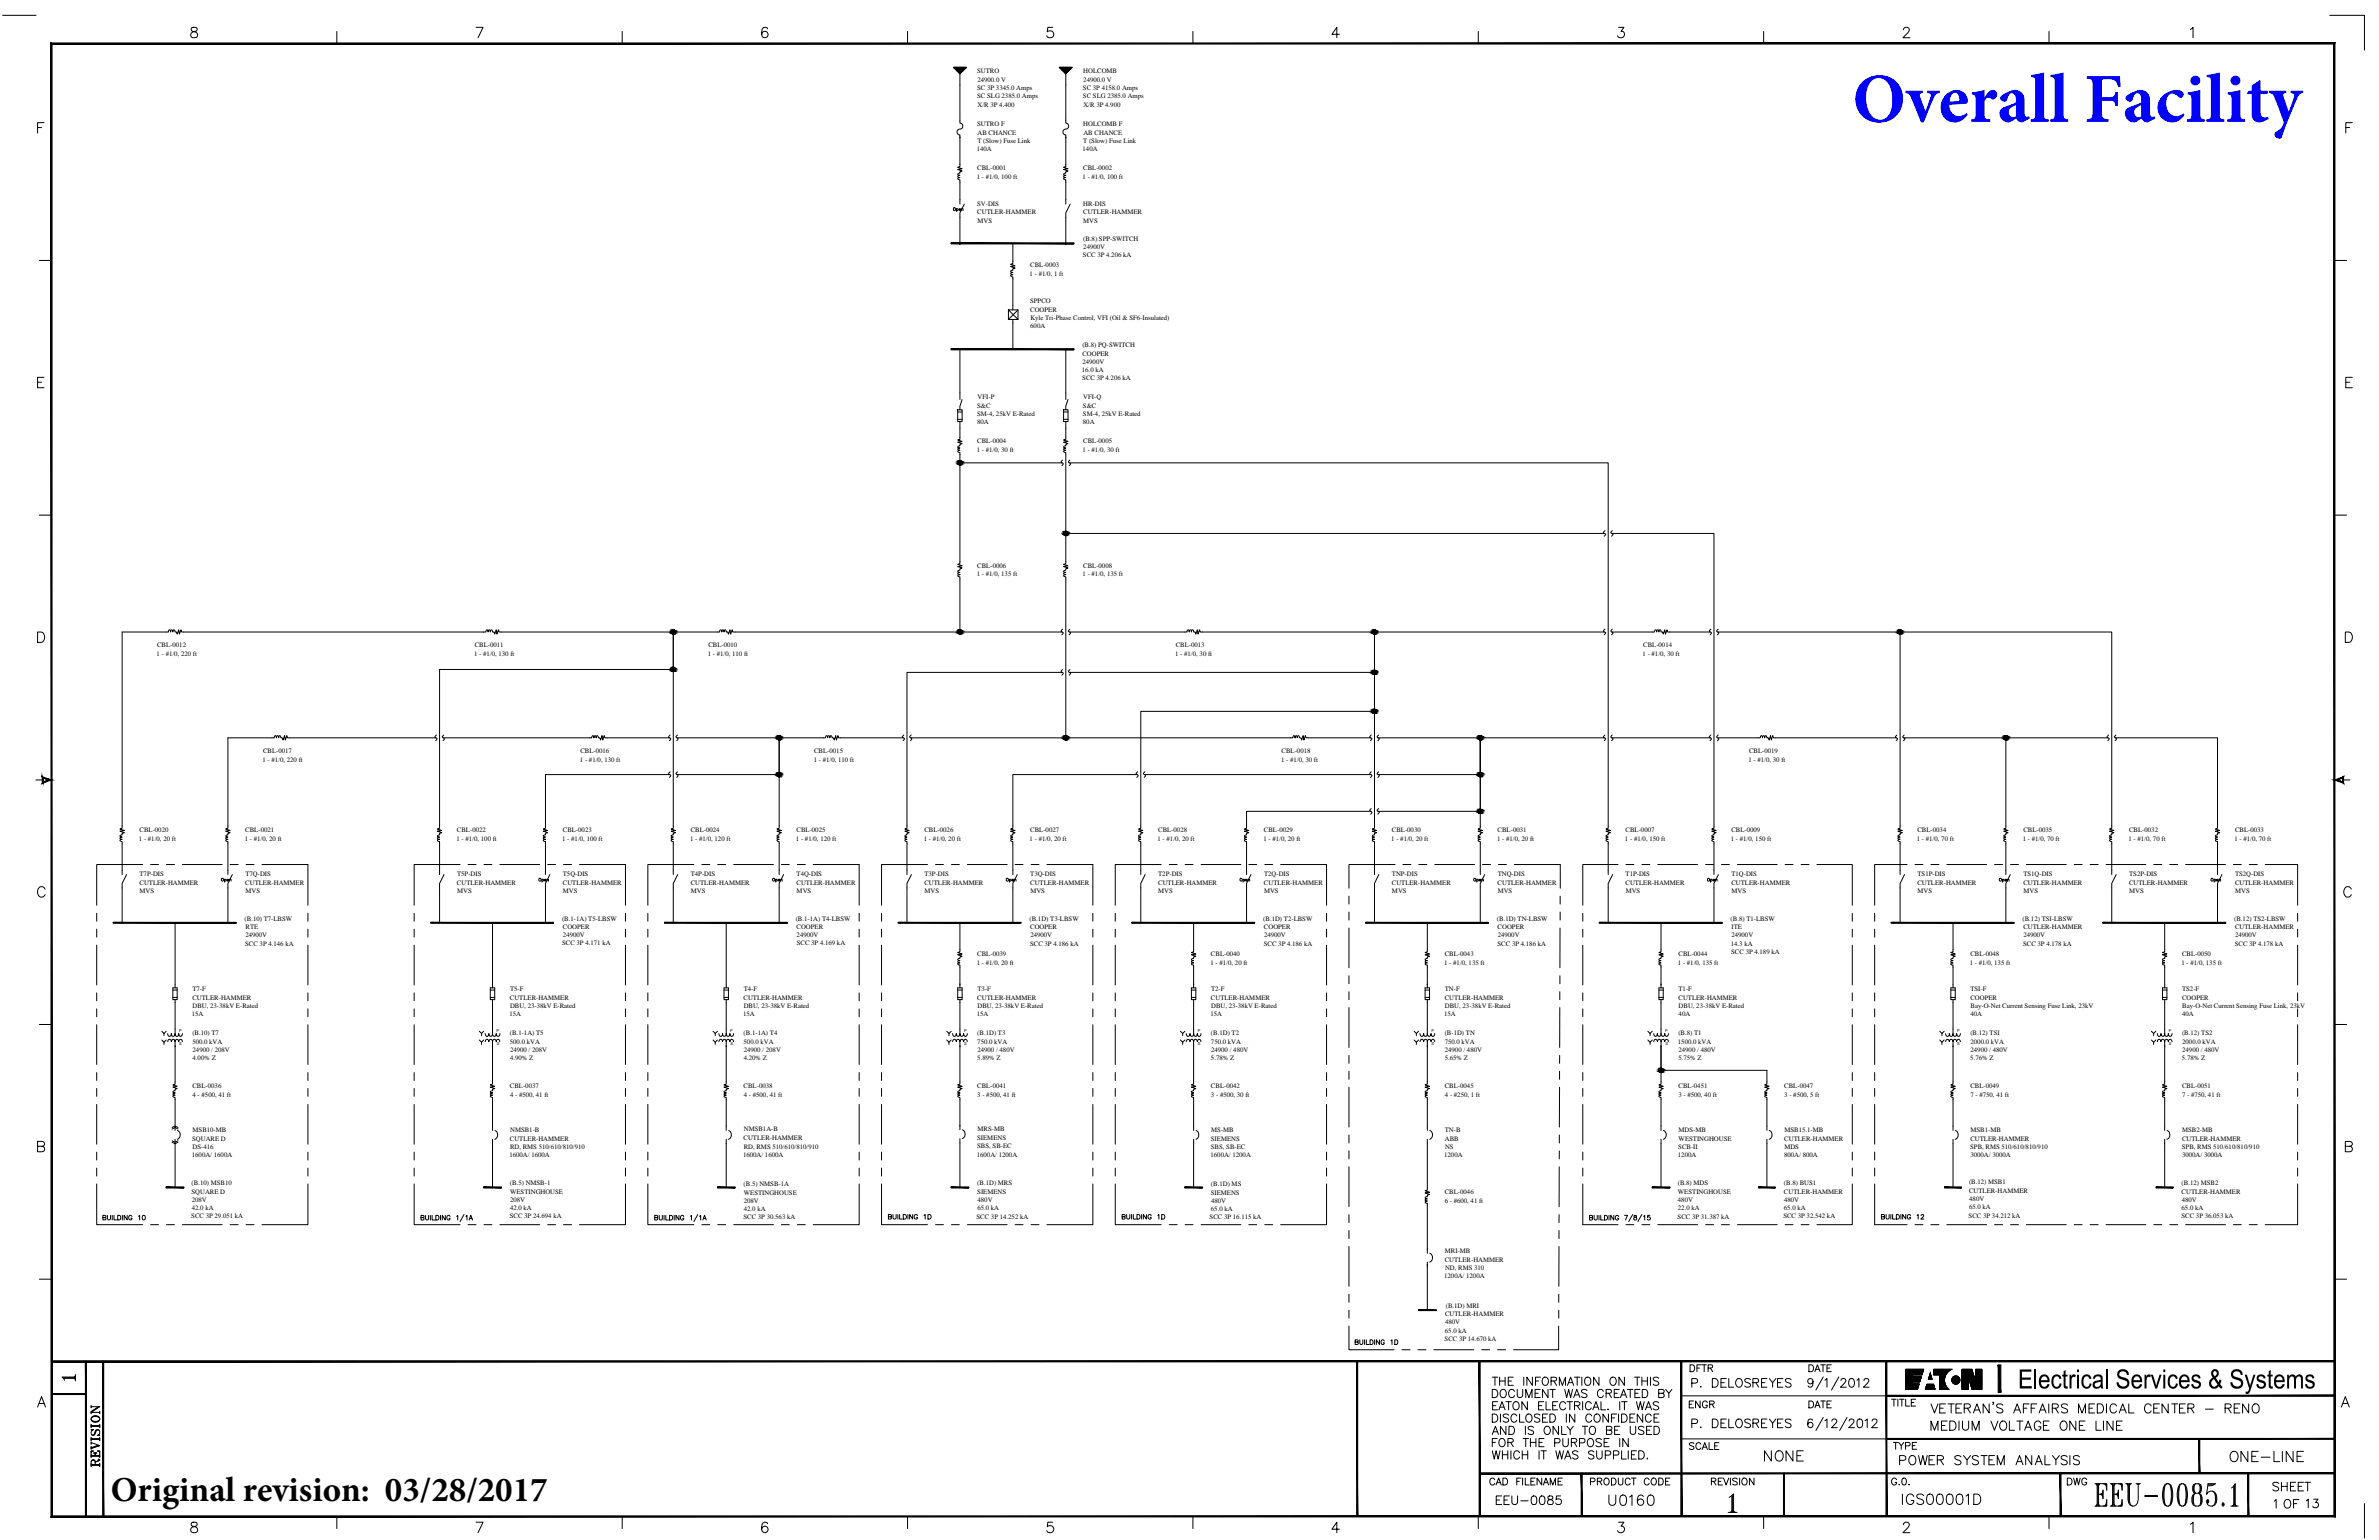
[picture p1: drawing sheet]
<svg xmlns="http://www.w3.org/2000/svg" width="864mm" height="559mm" viewBox="0 0 864 559" stroke-linecap="round" stroke-linejoin="round" font-family="sans-serif">
<defs><g id="words">
<text font-size="25.4" fill="#00f" x="672.4" y="44.1">Overall Facility</text>
<text font-size="12.7" x="40.2" y="544.7">Original revision: 03/28/2017</text>
<g font-size="2.5">
<text x="354.7" y="26.6">SUTRO</text>
<text x="354.8" y="29.8">24900.0 V</text>
<text x="393.2" y="26.6">HOLCOMB</text>
<text x="393.2" y="29.8">24900.0 V</text>
<text x="354.7" y="32.7">SC 3P 3345.0 Amps</text>
<text x="354.7" y="35.7">SC SLG 2385.0 Amps</text>
<text x="393.1" y="32.7">SC 3P 4158.0 Amps</text>
<text x="393.1" y="35.7">SC SLG 2385.0 Amps</text>
<text x="354.9" y="38.7">X/R 3P 4.400</text>
<text x="393.3" y="38.7">X/R 3P 4.900</text>
<text x="354.7" y="45.8">SUTRO F</text>
<text x="393.2" y="45.8">HOLCOMB F</text>
<text x="354.8" y="52">T (Slow) Fuse Link</text>
<text x="354.9" y="49">AB CHANCE</text>
<text x="393.2" y="52">T (Slow) Fuse Link</text>
<text x="393.3" y="49">AB CHANCE</text>
<text x="354.6" y="54.9">140A</text>
<text x="393" y="54.9">140A</text>
<text x="354.6" y="65.1">1 - #1/0, 100 ft</text>
<text x="354.8" y="61.8">CBL-0001</text>
<text x="393" y="65.1">1 - #1/0, 100 ft</text>
<text x="393.2" y="61.8">CBL-0002</text>
<text x="354.7" y="74.6">SV-DIS</text>
<text x="354.8" y="77.8">CUTLER-HAMMER</text>
<text x="393.2" y="77.8">CUTLER-HAMMER</text>
<text x="393.2" y="74.6">HR-DIS</text>
<text x="354.9" y="80.8">MVS</text>
<text x="393.2" y="80.8">MVS</text>
<text x="393.2" y="87.5">(B.8) SPP-SWITCH</text>
<text x="393.1" y="93.2">SCC 3P 4.206 kA</text>
<text x="393.2" y="90.4">24900V</text>
<text x="373.8" y="100.3">1 - #1/0, 1 ft</text>
<text x="374" y="97">CBL-0003</text>
<text x="373.9" y="109.9">SPPCO</text>
<text x="374" y="113">COOPER</text>
<text x="374" y="118.9">600A</text>
<text x="374" y="116">Kyle Tri-Phase Control, VFI (Oil &amp; SF6-Insulated)</text>
<text x="392.9" y="125.9">(B.8) PQ-SWITCH</text>
<text x="393" y="129.1">COOPER</text>
<text x="392.7" y="135">16.0 kA</text>
<text x="392.9" y="137.8">SCC 3P 4.206 kA</text>
<text x="393" y="132">24900V</text>
<text x="354.7" y="148">S&amp;C</text>
<text x="354.9" y="144.8">VFI-P</text>
<text x="393.1" y="148">S&amp;C</text>
<text x="393.2" y="144.8">VFI-Q</text>
<text x="354.7" y="150.9">SM-4, 25kV E-Rated</text>
<text x="354.7" y="153.9">80A</text>
<text x="393.1" y="150.9">SM-4, 25kV E-Rated</text>
<text x="393.1" y="153.9">80A</text>
<text x="354.8" y="160.8">CBL-0004</text>
<text x="393.2" y="160.8">CBL-0005</text>
<text x="354.6" y="164">1 - #1/0, 30 ft</text>
<text x="393" y="164">1 - #1/0, 30 ft</text>
<text x="354.6" y="209.1">1 - #1/0, 135 ft</text>
<text x="354.8" y="205.9">CBL-0006</text>
<text x="393" y="209.1">1 - #1/0, 135 ft</text>
<text x="393.2" y="205.9">CBL-0008</text>
<text x="56.9" y="238">1 - #1/0, 220 ft</text>
<text x="57" y="234.7">CBL-0012</text>
<text x="172.1" y="238">1 - #1/0, 130 ft</text>
<text x="172.3" y="234.7">CBL-0011</text>
<text x="256.9" y="238">1 - #1/0, 110 ft</text>
<text x="257.1" y="234.7">CBL-0010</text>
<text x="426.6" y="238">1 - #1/0, 30 ft</text>
<text x="426.8" y="234.7">CBL-0013</text>
<text x="596.3" y="238">1 - #1/0, 30 ft</text>
<text x="596.5" y="234.7">CBL-0014</text>
<text x="95.5" y="273.1">CBL-0017</text>
<text x="210.7" y="273.1">CBL-0016</text>
<text x="295.5" y="273.1">CBL-0015</text>
<text x="465.2" y="273.1">CBL-0018</text>
<text x="634.9" y="273.1">CBL-0019</text>
<text x="95.3" y="276.4">1 - #1/0, 220 ft</text>
<text x="210.5" y="276.4">1 - #1/0, 130 ft</text>
<text x="295.4" y="276.4">1 - #1/0, 110 ft</text>
<text x="465" y="276.4">1 - #1/0, 30 ft</text>
<text x="634.7" y="276.4">1 - #1/0, 30 ft</text>
<text x="50.4" y="305.2">1 - #1/0, 20 ft</text>
<text x="50.6" y="301.9">CBL-0020</text>
<text x="88.9" y="305.2">1 - #1/0, 20 ft</text>
<text x="89" y="301.9">CBL-0021</text>
<text x="165.7" y="305.2">1 - #1/0, 100 ft</text>
<text x="165.9" y="301.9">CBL-0022</text>
<text x="204.1" y="305.2">1 - #1/0, 100 ft</text>
<text x="204.3" y="301.9">CBL-0023</text>
<text x="250.5" y="305.2">1 - #1/0, 120 ft</text>
<text x="250.8" y="301.9">CBL-0024</text>
<text x="288.9" y="305.2">1 - #1/0, 120 ft</text>
<text x="289.2" y="301.9">CBL-0025</text>
<text x="335.4" y="305.2">1 - #1/0, 20 ft</text>
<text x="335.6" y="301.9">CBL-0026</text>
<text x="373.8" y="305.2">1 - #1/0, 20 ft</text>
<text x="374" y="301.9">CBL-0027</text>
<text x="420.2" y="305.2">1 - #1/0, 20 ft</text>
<text x="420.4" y="301.9">CBL-0028</text>
<text x="458.7" y="305.2">1 - #1/0, 20 ft</text>
<text x="458.8" y="301.9">CBL-0029</text>
<text x="505.1" y="305.2">1 - #1/0, 20 ft</text>
<text x="505.3" y="301.9">CBL-0030</text>
<text x="543.5" y="305.2">1 - #1/0, 20 ft</text>
<text x="543.7" y="301.9">CBL-0031</text>
<text x="589.9" y="305.2">1 - #1/0, 150 ft</text>
<text x="590.1" y="301.9">CBL-0007</text>
<text x="628.3" y="305.2">1 - #1/0, 150 ft</text>
<text x="628.5" y="301.9">CBL-0009</text>
<text x="695.8" y="305.2">1 - #1/0, 70 ft</text>
<text x="696.1" y="301.9">CBL-0034</text>
<text x="734.3" y="305.2">1 - #1/0, 70 ft</text>
<text x="734.5" y="301.9">CBL-0035</text>
<text x="772.7" y="305.2">1 - #1/0, 70 ft</text>
<text x="772.9" y="301.9">CBL-0032</text>
<text x="811.1" y="305.2">1 - #1/0, 70 ft</text>
<text x="811.3" y="301.9">CBL-0033</text>
<text x="50.6" y="317.9">T7P-DIS</text>
<text x="89.1" y="317.9">T7Q-DIS</text>
<text x="165.9" y="317.9">T5P-DIS</text>
<text x="204.3" y="317.9">T5Q-DIS</text>
<text x="250.8" y="317.9">T4P-DIS</text>
<text x="289.2" y="317.9">T4Q-DIS</text>
<text x="335.6" y="317.9">T3P-DIS</text>
<text x="374" y="317.9">T3Q-DIS</text>
<text x="420.4" y="317.9">T2P-DIS</text>
<text x="458.9" y="317.9">T2Q-DIS</text>
<text x="505.3" y="317.9">TNP-DIS</text>
<text x="543.7" y="317.9">TNQ-DIS</text>
<text x="590.1" y="317.9">T1P-DIS</text>
<text x="628.5" y="317.9">T1Q-DIS</text>
<text x="696.1" y="317.9">TS1P-DIS</text>
<text x="734.5" y="317.9">TS1Q-DIS</text>
<text x="772.9" y="317.9">TS2P-DIS</text>
<text x="811.3" y="317.9">TS2Q-DIS</text>
<text x="50.6" y="321.2">CUTLER-HAMMER</text>
<text x="89" y="321.2">CUTLER-HAMMER</text>
<text x="165.9" y="321.2">CUTLER-HAMMER</text>
<text x="204.3" y="321.2">CUTLER-HAMMER</text>
<text x="250.8" y="321.2">CUTLER-HAMMER</text>
<text x="289.2" y="321.2">CUTLER-HAMMER</text>
<text x="335.6" y="321.2">CUTLER-HAMMER</text>
<text x="374" y="321.2">CUTLER-HAMMER</text>
<text x="420.4" y="321.2">CUTLER-HAMMER</text>
<text x="458.8" y="321.2">CUTLER-HAMMER</text>
<text x="505.3" y="321.2">CUTLER-HAMMER</text>
<text x="543.7" y="321.2">CUTLER-HAMMER</text>
<text x="590.1" y="321.2">CUTLER-HAMMER</text>
<text x="628.5" y="321.2">CUTLER-HAMMER</text>
<text x="696.1" y="321.2">CUTLER-HAMMER</text>
<text x="734.5" y="321.2">CUTLER-HAMMER</text>
<text x="772.9" y="321.2">CUTLER-HAMMER</text>
<text x="811.3" y="321.2">CUTLER-HAMMER</text>
<text x="50.7" y="324.1">MVS</text>
<text x="89.1" y="324.1">MVS</text>
<text x="166" y="324.1">MVS</text>
<text x="204.4" y="324.1">MVS</text>
<text x="250.8" y="324.1">MVS</text>
<text x="289.2" y="324.1">MVS</text>
<text x="335.6" y="324.1">MVS</text>
<text x="374" y="324.1">MVS</text>
<text x="420.5" y="324.1">MVS</text>
<text x="458.9" y="324.1">MVS</text>
<text x="505.3" y="324.1">MVS</text>
<text x="543.7" y="324.1">MVS</text>
<text x="590.1" y="324.1">MVS</text>
<text x="628.6" y="324.1">MVS</text>
<text x="696.1" y="324.1">MVS</text>
<text x="734.5" y="324.1">MVS</text>
<text x="772.9" y="324.1">MVS</text>
<text x="811.4" y="324.1">MVS</text>
<text x="88.8" y="334">(B.10) T7-LBSW</text>
<text x="204" y="334">(B.1-1A) T5-LBSW</text>
<text x="288.9" y="334">(B.1-1A) T4-LBSW</text>
<text x="373.7" y="334">(B.1D) T3-LBSW</text>
<text x="458.6" y="334">(B.1D) T2-LBSW</text>
<text x="543.4" y="334">(B.1D) TN-LBSW</text>
<text x="628.2" y="334">(B.8) T1-LBSW</text>
<text x="734.2" y="334">(B.12) TSI-LBSW</text>
<text x="811" y="334">(B.12) TS2-LBSW</text>
<text x="89.1" y="340.1">24900V</text>
<text x="89.1" y="337.2">RTE</text>
<text x="204.3" y="337.2">COOPER</text>
<text x="204.4" y="340.1">24900V</text>
<text x="289.2" y="337.2">COOPER</text>
<text x="289.2" y="340.1">24900V</text>
<text x="374" y="337.2">COOPER</text>
<text x="374" y="340.1">24900V</text>
<text x="458.8" y="337.2">COOPER</text>
<text x="458.9" y="340.1">24900V</text>
<text x="543.7" y="337.2">COOPER</text>
<text x="543.7" y="340.1">24900V</text>
<text x="628.5" y="337.2">ITE</text>
<text x="628.5" y="340.1">24900V</text>
<text x="734.5" y="337.2">CUTLER-HAMMER</text>
<text x="734.5" y="340.1">24900V</text>
<text x="811.3" y="337.2">CUTLER-HAMMER</text>
<text x="811.3" y="340.1">24900V</text>
<text x="89" y="343.1">SCC 3P 4.146 kA</text>
<text x="204.1" y="342.8">SCC 3P 4.171 kA</text>
<text x="289.2" y="343">SCC 3P 4.169 kA</text>
<text x="354.8" y="346.8">CBL-0039</text>
<text x="373.9" y="343.1">SCC 3P 4.186 kA</text>
<text x="439.6" y="346.8">CBL-0040</text>
<text x="458.8" y="343.1">SCC 3P 4.186 kA</text>
<text x="524.5" y="346.8">CBL-0043</text>
<text x="543.6" y="343.1">SCC 3P 4.186 kA</text>
<text x="609.3" y="346.8">CBL-0044</text>
<text x="628.3" y="343.1">14.3 kA</text>
<text x="628.5" y="346">SCC 3P 4.189 kA</text>
<text x="715.3" y="346.8">CBL-0048</text>
<text x="734.4" y="343.1">SCC 3P 4.178 kA</text>
<text x="792.1" y="346.8">CBL-0050</text>
<text x="811.2" y="343.1">SCC 3P 4.178 kA</text>
<text x="354.6" y="350">1 - #1/0, 20 ft</text>
<text x="439.4" y="350">1 - #1/0, 20 ft</text>
<text x="524.3" y="350">1 - #1/0, 135 ft</text>
<text x="609.1" y="350">1 - #1/0, 135 ft</text>
<text x="715.1" y="350">1 - #1/0, 135 ft</text>
<text x="791.9" y="350">1 - #1/0, 135 ft</text>
<text x="69.9" y="359.6">T7-F</text>
<text x="185.1" y="359.6">T5-F</text>
<text x="270" y="359.6">T4-F</text>
<text x="354.8" y="359.6">T3-F</text>
<text x="439.6" y="359.6">T2-F</text>
<text x="524.5" y="359.6">TN-F</text>
<text x="609.3" y="359.6">T1-F</text>
<text x="715.3" y="359.6">TSI-F</text>
<text x="792.1" y="359.6">TS2-F</text>
<text x="69.9" y="362.8">CUTLER-HAMMER</text>
<text x="69.9" y="365.8">DBU, 23-38kV E-Rated</text>
<text x="185.1" y="362.8">CUTLER-HAMMER</text>
<text x="185.1" y="365.8">DBU, 23-38kV E-Rated</text>
<text x="269.9" y="362.8">CUTLER-HAMMER</text>
<text x="270" y="365.8">DBU, 23-38kV E-Rated</text>
<text x="354.8" y="362.8">CUTLER-HAMMER</text>
<text x="354.9" y="365.8">DBU, 23-38kV E-Rated</text>
<text x="439.6" y="362.8">CUTLER-HAMMER</text>
<text x="439.7" y="365.8">DBU, 23-38kV E-Rated</text>
<text x="524.5" y="362.8">CUTLER-HAMMER</text>
<text x="524.5" y="365.8">DBU, 23-38kV E-Rated</text>
<text x="609.3" y="362.8">CUTLER-HAMMER</text>
<text x="609.4" y="365.8">DBU, 23-38kV E-Rated</text>
<text x="715.3" y="362.8">COOPER</text>
<text x="715.3" y="365.8">Bay-O-Net Current Sensing Fuse Link, 23kV</text>
<text x="792.1" y="362.8">COOPER</text>
<text x="792.2" y="365.8">Bay-O-Net Current Sensing Fuse Link, 23kV</text>
<text x="69.7" y="368.7">15A</text>
<text x="184.9" y="368.7">15A</text>
<text x="269.8" y="368.7">15A</text>
<text x="354.6" y="368.7">15A</text>
<text x="439.4" y="368.7">15A</text>
<text x="524.3" y="368.7">15A</text>
<text x="609.4" y="368.7">40A</text>
<text x="715.3" y="368.7">40A</text>
<text x="792.2" y="368.7">40A</text>
<text x="69.8" y="375.6">(B.10) T7</text>
<text x="185.1" y="375.6">(B.1-1A) T5</text>
<text x="269.9" y="375.6">(B.1-1A) T4</text>
<text x="354.8" y="375.6">(B.1D) T3</text>
<text x="439.6" y="375.6">(B.1D) T2</text>
<text x="524.4" y="375.6">(B-1D) TN</text>
<text x="609.3" y="375.6">(B.8) T1</text>
<text x="715.3" y="375.6">(B.12) TSI</text>
<text x="792.1" y="375.6">(B.12) TS2</text>
<text x="69.8" y="378.8">500.0 kVA</text>
<text x="69.9" y="381.8">24900 / 208V</text>
<text x="185.1" y="378.8">500.0 kVA</text>
<text x="185.1" y="381.8">24900 / 208V</text>
<text x="269.9" y="378.8">500.0 kVA</text>
<text x="270" y="381.8">24900 / 208V</text>
<text x="354.8" y="378.8">750.0 kVA</text>
<text x="354.8" y="381.8">24900 / 480V</text>
<text x="439.6" y="378.8">750.0 kVA</text>
<text x="439.6" y="381.8">24900 / 480V</text>
<text x="524.4" y="378.8">750.0 kVA</text>
<text x="524.5" y="381.8">24900 / 480V</text>
<text x="609.1" y="378.8">1500.0 kVA</text>
<text x="609.3" y="381.8">24900 / 480V</text>
<text x="715.3" y="378.8">2000.0 kVA</text>
<text x="715.3" y="381.8">24900 / 480V</text>
<text x="792.2" y="378.8">2000.0 kVA</text>
<text x="792.2" y="381.8">24900 / 480V</text>
<text x="69.9" y="384.7">4.00% Z</text>
<text x="185.1" y="384.7">4.90% Z</text>
<text x="270" y="384.7">4.20% Z</text>
<text x="354.8" y="384.7">5.89% Z</text>
<text x="439.6" y="384.7">5.78% Z</text>
<text x="524.4" y="384.7">5.65% Z</text>
<text x="609.3" y="384.7">5.75% Z</text>
<text x="715.2" y="384.7">5.76% Z</text>
<text x="792.1" y="384.7">5.78% Z</text>
<text x="69.9" y="394.8">CBL-0036</text>
<text x="185.1" y="394.8">CBL-0037</text>
<text x="269.9" y="394.8">CBL-0038</text>
<text x="354.8" y="394.8">CBL-0041</text>
<text x="439.6" y="394.8">CBL-0042</text>
<text x="524.5" y="394.8">CBL-0045</text>
<text x="609.3" y="394.8">CBL-0451</text>
<text x="647.7" y="394.8">CBL-0047</text>
<text x="715.3" y="394.8">CBL-0049</text>
<text x="792.1" y="394.8">CBL-0051</text>
<text x="69.9" y="398">4 - #500, 41 ft</text>
<text x="185.1" y="398">4 - #500, 41 ft</text>
<text x="270" y="398">4 - #500, 41 ft</text>
<text x="354.8" y="398">3 - #500, 41 ft</text>
<text x="439.6" y="398">3 - #500, 30 ft</text>
<text x="524.5" y="398">4 - #250, 1 ft</text>
<text x="609.3" y="398">3 - #500, 40 ft</text>
<text x="647.7" y="398">3 - #500, 5 ft</text>
<text x="715.3" y="398">7 - #750, 41 ft</text>
<text x="792.1" y="398">7 - #750, 41 ft</text>
<text x="69.8" y="414">SQUARE D</text>
<text x="69.9" y="410.8">MSB10-MB</text>
<text x="185.1" y="414">CUTLER-HAMMER</text>
<text x="185.2" y="410.8">NMSB1-B</text>
<text x="269.9" y="413.7">CUTLER-HAMMER</text>
<text x="270" y="410.6">NMSB1A-B</text>
<text x="354.7" y="413.7">SIEMENS</text>
<text x="354.9" y="410.5">MRS-MB</text>
<text x="439.6" y="414">SIEMENS</text>
<text x="439.7" y="410.8">MS-MB</text>
<text x="524.5" y="410.8">TN-B</text>
<text x="524.5" y="414">ABB</text>
<text x="609.4" y="410.8">MDS-MB</text>
<text x="609.4" y="414">WESTINGHOUSE</text>
<text x="647.7" y="414">CUTLER-HAMMER</text>
<text x="647.8" y="410.8">MSB15.1-MB</text>
<text x="715.3" y="414">CUTLER-HAMMER</text>
<text x="715.3" y="410.8">MSB1-MB</text>
<text x="792.1" y="414">CUTLER-HAMMER</text>
<text x="792.2" y="410.8">MSB2-MB</text>
<text x="69.7" y="419.9">1600A/ 1600A</text>
<text x="69.9" y="417">DS-416</text>
<text x="184.9" y="419.9">1600A/ 1600A</text>
<text x="185.1" y="417">RD, RMS 510/610/810/910</text>
<text x="269.7" y="419.7">1600A/ 1600A</text>
<text x="270" y="416.7">RD, RMS 510/610/810/910</text>
<text x="354.6" y="419.7">1600A/ 1200A</text>
<text x="354.7" y="416.7">SBS, SB-EC</text>
<text x="439.4" y="419.9">1600A/ 1200A</text>
<text x="439.6" y="417">SBS, SB-EC</text>
<text x="524.3" y="419.9">1200A</text>
<text x="524.6" y="417">NS</text>
<text x="609.1" y="419.9">1200A</text>
<text x="609.2" y="417">SCB-II</text>
<text x="647.7" y="419.9">800A/ 800A</text>
<text x="647.8" y="417">MDS</text>
<text x="715.2" y="417">SPB, RMS 510/610/810/910</text>
<text x="715.3" y="419.9">3000A/ 3000A</text>
<text x="792" y="417">SPB, RMS 510/610/810/910</text>
<text x="792.1" y="419.9">3000A/ 3000A</text>
<text x="69.6" y="430">(B.10) MSB10</text>
<text x="185.1" y="430">(B.5) NMSB-1</text>
<text x="269.9" y="430.3">(B.5) NMSB-1A</text>
<text x="354.8" y="430">(B.1D) MRS</text>
<text x="439.6" y="430.3">(B.1D) MS</text>
<text x="609.1" y="430">(B.8) MDS</text>
<text x="647.6" y="430">(B.8) BUS1</text>
<text x="714.8" y="429.6">(B.12) MSB1</text>
<text x="791.9" y="430">(B.12) MSB2</text>
<text x="69.5" y="433.2">SQUARE D</text>
<text x="69.6" y="436.1">208V</text>
<text x="185.1" y="436.1">208V</text>
<text x="185.2" y="433.2">WESTINGHOUSE</text>
<text x="270" y="436.4">208V</text>
<text x="270" y="433.5">WESTINGHOUSE</text>
<text x="354.8" y="433.2">SIEMENS</text>
<text x="354.9" y="436.2">480V</text>
<text x="439.5" y="433.5">SIEMENS</text>
<text x="439.6" y="436.4">480V</text>
<text x="524.4" y="436.5">6 - #600, 41 ft</text>
<text x="524.5" y="433.2">CBL-0046</text>
<text x="609.1" y="433.2">WESTINGHOUSE</text>
<text x="609.1" y="436.1">480V</text>
<text x="647.6" y="433.2">CUTLER-HAMMER</text>
<text x="647.6" y="436.1">480V</text>
<text x="714.8" y="432.8">CUTLER-HAMMER</text>
<text x="714.9" y="435.7">480V</text>
<text x="791.9" y="433.2">CUTLER-HAMMER</text>
<text x="792" y="436.1">480V</text>
<text x="69.4" y="442.1">SCC 3P 29.051 kA</text>
<text x="69.7" y="439.1">42.0 kA</text>
<text x="185.1" y="442.1">SCC 3P 24.694 kA</text>
<text x="185.1" y="439.1">42.0 kA</text>
<text x="269.9" y="442.3">SCC 3P 30.563 kA</text>
<text x="270" y="439.4">42.0 kA</text>
<text x="354.5" y="442.1">SCC 3P 14.252 kA</text>
<text x="354.8" y="439.1">65.0 kA</text>
<text x="439.1" y="442.4">SCC 3P 16.115 kA</text>
<text x="439.6" y="439.4">65.0 kA</text>
<text x="609" y="442.4">SCC 3P 31.387 kA</text>
<text x="609.1" y="439.1">22.0 kA</text>
<text x="647.4" y="442.1">SCC 3P 32.542 kA</text>
<text x="647.6" y="439.1">65.0 kA</text>
<text x="714.6" y="441.9">SCC 3P 34.212 kA</text>
<text x="714.8" y="438.7">65.0 kA</text>
<text x="791.9" y="442.1">SCC 3P 36.053 kA</text>
<text x="791.9" y="439.1">65.0 kA</text>
<text x="524.5" y="454.5">MRI-MB</text>
<text x="524.5" y="457.8">CUTLER-HAMMER</text>
<text x="524.6" y="460.7">ND, RMS 310</text>
<text x="524.3" y="463.6">1200A/ 1200A</text>
<text x="524.6" y="477.7">CUTLER-HAMMER</text>
<text x="524.8" y="474.5">(B.1D) MRI</text>
<text x="524.5" y="483.6">65.0 kA</text>
<text x="524.6" y="480.6">480V</text>
<text x="524.4" y="486.6">SCC 3P 14.670 kA</text>
</g>
<g font-size="1.4">
<text x="65" y="374.4">P</text>
<text x="180.3" y="374.4">P</text>
<text x="265.1" y="374.4">P</text>
<text x="349.9" y="374.4">P</text>
<text x="434.8" y="374.4">P</text>
<text x="519.7" y="374.4">P</text>
<text x="604.5" y="374.4">P</text>
<text x="710.5" y="374.4">P</text>
<text x="787.3" y="374.4">P</text>
<text x="65.1" y="379.2">S</text>
<text x="180.3" y="379.2">S</text>
<text x="265.1" y="379.2">S</text>
<text x="350" y="379.2">S</text>
<text x="434.9" y="379.2">S</text>
<text x="519.7" y="379.2">S</text>
<text x="604.5" y="379.2">S</text>
<text x="710.5" y="379.2">S</text>
<text x="787.3" y="379.2">S</text>
</g>
</g></defs>
<!-- layer: SkmUtility -->
<path d="M346.6 24.4l-.3 .3h4.3l-.3-.3-2.1 2.2h.6zM347.1 24.4l1.9 1.9h-1l1.8-1.9 .5 .5h-3.7zM347.7 24.4l1.6 1.6h-1.6l1.6-1.6 .8 .8h-3.2zM348.2 24.4l1.3 1.4h-2.1l1.4-1.4 1 1.1h-2.7zM348.5 26.8l2.4-2.4h-4.8l2.4 2.4v4M385 24.4l-.3 .3h4.3l-.2-.3-2.2 2.2h.6zM385.5 24.4l1.9 1.9h-1.1l1.9-1.9 .6 .5h-3.8zM386.1 24.4l1.6 1.6h-1.6l1.6-1.6 .8 .8h-3.2zM386.6 24.4l1.4 1.4h-2.2l1.4-1.4 1 1.1h-2.7zM386.9 26.8l2.4-2.4h-4.8l2.4 2.4v4" fill="none" stroke="#000" stroke-width=".36"/>
<!-- layer: SkmProtection -->
<g fill="none" stroke="#000" stroke-width=".36">
<path d="M348.5 43.6v1.1a1.12 1.12 0 0 1 1 1.3 1.12 1.12 0 0 1-1.4 .9 1.07 1.07 0 0 0-.7 1.2 1.07 1.07 0 0 0 1.1 .9v1M386.9 43.6v1.1a1.12 1.12 0 0 1 1 1.3 1.12 1.12 0 0 1-1.3 .9 1.07 1.07 0 0 0-.7 1.2 1.07 1.07 0 0 0 1 .9v1M347.2 75.9a.35 .35 0 0 1 .5-.1 .35 .35 0 0 1 0 .5 .35 .35 0 0 1-.5 0M347.2 75.7v1.1M348.1 76h.6a.34 .34 0 0 0-.5-.1 .34 .34 0 0 0 0 .5 .34 .34 0 0 0 .5-.1M348.5 72.4v1.7M349.1 75.9l.5-.1v.6M349.1 75.7v.7M350.1 74.1l-1.6 3.1v1.6M386.9 72.4v1.7M388.5 74.1l-1.6 3.1v1.6M366.1 112.5v3.4h3.4v-3.4h-3.4l3.4 3.4"/>
<path d="M367.7 110.8v1.7M367.7 115.9v1.4M369.5 112.5l-3.4 3.4M347.7 148.7h1.6v4.3h-1.6zM347.7 149.5h1.6M347.7 152.2h1.6M348.5 142.6v2.4M348.5 153v2.4M349.3 145l-.8 2.4v1.3M386.1 149.5h1.6M386.1 152.2h1.6M386.1 148.7h1.6v4.3h-1.6z"/>
<path d="M386.9 142.6v2.4M386.9 153v2.4M387.7 145l-.8 2.4v1.3M44.3 315.7v1.6M45.9 317.3l-1.6 3.3v1.6M81.5 319.2l.1-.1a.34 .34 0 0 1 .4 .1 .34 .34 0 0 1 0 .4 .34 .34 0 0 1-.5 0M81.5 319v1.1M82.4 319.3h.6a.33 .33 0 0 0-.5-.2 .33 .33 0 0 0 0 .6l.5-.1M82.7 315.7v1.6M83.3 319.2l.5-.1 .1 .6M83.3 319v.7M84.3 317.3l-1.6 3.3v1.6"/>
<path d="M159.6 315.7v1.6M161.2 317.3l-1.6 3.3v1.6M196.7 319.2a.33 .33 0 0 1 .5 0 .33 .33 0 0 1 0 .4 .33 .33 0 0 1-.5 0M196.7 319v1.1M197.6 319.3h.6v-.2a.34 .34 0 0 0-.5 .1 .34 .34 0 0 0 0 .4 .34 .34 0 0 0 .5 0M198 315.7v1.6M198.6 319.2l.5-.1v.6M198.6 319v.7M199.6 317.3l-1.6 3.3v1.6M244.4 315.7v1.6M246 317.3l-1.6 3.3v1.6M281.6 319.2a.33 .33 0 0 1 .5 0 .33 .33 0 0 1 0 .4 .33 .33 0 0 1-.5 0"/>
<path d="M281.6 319v1.1M282.5 319.3h.6l-.1-.2a.34 .34 0 0 0-.5 .1 .34 .34 0 0 0 .1 .4 .34 .34 0 0 0 .5 0M282.8 315.7v1.6M283.4 319.2l.5-.1v.6M283.4 319v.7M284.5 317.3l-1.7 3.3v1.6M329.2 315.7v1.6M330.8 317.3l-1.6 3.3v1.6M366.4 319.2a.33 .33 0 0 1 .5 0 .33 .33 0 0 1 0 .4 .33 .33 0 0 1-.5 0M366.4 319v1.1M367.3 319.3l.6-.1a.31 .31 0 0 0-.4-.2 .31 .31 0 0 0-.2 .4l.3 .3 .3-.1M367.7 315.7v1.6"/>
<path d="M368.3 319.2l.4-.1 .1 .6M368.3 319v.7M369.3 317.3l-1.6 3.3v1.6M414.1 315.7v1.6M415.7 317.3l-1.6 3.3v1.6M451.2 319.2a.33 .33 0 0 1 .5 0 .33 .33 0 0 1 0 .4 .33 .33 0 0 1-.5 0M451.2 319v1.1M452.1 319.3l.6-.1a.31 .31 0 0 0-.4-.2 .31 .31 0 0 0-.2 .4l.3 .3 .3-.1M452.5 315.7v1.6M453.1 319.2l.5-.1 .1 .6M453.1 319v.7M454.1 317.3l-1.6 3.3v1.6"/>
<path d="M499 315.7v1.6M500.5 317.3l-1.5 3.3v1.6M536.1 319.2a.33 .33 0 0 1 .5 0 .33 .33 0 0 1 0 .4 .33 .33 0 0 1-.5 0M536.1 319v1.1M537 319.3h.6a.33 .33 0 0 0-.5-.2 .33 .33 0 0 0 0 .6l.5-.1M537.4 315.7v1.6M537.9 319.2l.5-.1 .1 .6M537.9 319v.7M539 317.3l-1.6 3.3v1.6M583.8 315.7v1.6M585.4 317.3l-1.6 3.3v1.6M620.9 319.2a.35 .35 0 0 1 .5-.1 .35 .35 0 0 1 0 .6 .35 .35 0 0 1-.5-.1"/>
<path d="M620.9 319v1.1M621.8 319.3h.6a.33 .33 0 0 0-.5-.2 .33 .33 0 0 0 .1 .6l.4-.1M622.2 315.7v1.6M622.8 319.2l.5-.1v.6M622.8 319v.7M623.8 317.3l-1.6 3.3v1.6M689.8 315.7v1.6M691.4 317.3l-1.6 3.3v1.6M726.9 319.2a.33 .33 0 0 1 .5 0 .33 .33 0 0 1 0 .4 .33 .33 0 0 1-.5 0M726.9 319v1.1M727.8 319.3h.6a.33 .33 0 0 0-.5-.2 .33 .33 0 0 0 0 .6l.5-.1M728.1 315.7v1.6"/>
<path d="M728.7 319.2l.5-.1 .1 .6M728.7 319v.7M729.8 317.3l-1.7 3.3v1.6M766.6 315.7v1.6M768.2 317.3l-1.6 3.3v1.6M803.8 319.2a.33 .33 0 0 1 .4 0 .33 .33 0 0 1 0 .4 .33 .33 0 0 1-.4 0M803.8 319v1.1M804.6 319.3h.6a.33 .33 0 0 0-.5-.2 .33 .33 0 0 0 .1 .6l.4-.1M805 315.7v1.6M805.6 319.2l.5-.1v.6M805.6 319v.7M806.6 317.3l-1.6 3.3v1.6"/>
<path d="M62.8 358.5h1.5v4.2h-1.5zM62.8 359.3h1.5M63.6 357.4v1.1M178 358.5h1.6v4.2h-1.6zM178 359.3h1.6M178.8 357.4v1.1M262.8 358.5h1.6v4.2h-1.6zM262.8 359.3h1.6M263.6 357.4v1.1M347.7 358.5h1.6v4.2h-1.6zM347.7 359.3h1.6M348.5 357.4v1.1"/>
<path d="M432.5 358.5h1.6v4.2h-1.6zM432.5 359.3h1.6M433.3 357.4v1.1M517.3 358.5h1.6v4.2h-1.6zM517.3 359.3h1.6M518.1 357.4v1.1M602.2 358.5h1.6v4.2h-1.6zM602.2 359.3h1.6M603 357.4v1.1M708.2 358.5h1.6v4.2h-1.6zM708.2 359.3h1.6M709 357.4v1.1"/>
<path d="M785 358.5h1.6v4.2h-1.6zM785 359.3h1.6M785.8 357.4v1.1M62.8 361.9h1.5M63.6 362.7v1.1M178 361.9h1.6M178.8 362.7v1.1M262.8 361.9h1.6M263.6 362.7v1.1M347.7 361.9h1.6M348.5 362.7v1.1M432.5 361.9h1.6"/>
<path d="M433.3 362.7v1.1M517.3 361.9h1.6M518.1 362.7v1.1M602.2 361.9h1.6M603 362.7v1.1M708.2 361.9h1.6M709 362.7v1.1M785 361.9h1.6M785.8 362.7v1.1M62.5 413.9l1.1 .6 1-.6M62.5 409.1l1.1-.5 1 .5M62.5 409.7l1.1-.6 1 .6"/>
<path d="M63.6 408.6v1.6M63.6 413.4v1.6l-1.1-.5M64.4 410.2a1.73 1.73 0 0 1 1 1.6 1.73 1.73 0 0 1-1 1.6M64.6 414.5l-1 .5M178.8 408.6v1.6M178.8 413.4v1.6M179.7 410.2a1.75 1.75 0 0 1 1 1.6 1.75 1.75 0 0 1-1.1 1.6M263.6 408.6v1.6M263.6 413.4v1.6M264.5 410.2a1.75 1.75 0 0 1 1 1.6 1.75 1.75 0 0 1-1.1 1.6M348.5 408.3v1.6M348.5 413.1v1.7"/>
<path d="M349.3 410a1.73 1.73 0 0 1 1 1.5 1.73 1.73 0 0 1-1 1.6M433.3 408.6v1.6M433.3 413.4v1.6M434.2 410.2a1.76 1.76 0 0 1 1 1.6 1.76 1.76 0 0 1-1.1 1.6M518.1 408.6v1.6M518.1 413.4v1.6M519 410.2a1.73 1.73 0 0 1 1 1.6 1.73 1.73 0 0 1-1 1.6M603 408.6v1.6M603 413.4v1.6M603.9 410.2a1.73 1.73 0 0 1 1 1.6 1.73 1.73 0 0 1-1.1 1.6M641.4 408.6v1.6M641.4 413.4v1.6"/>
<path d="M642.3 410.2a1.73 1.73 0 0 1 1 1.6 1.73 1.73 0 0 1-1.1 1.6M709 408.6v1.6M709 413.4v1.6M709.8 410.2a1.73 1.73 0 0 1 1 1.6 1.73 1.73 0 0 1-1 1.6M785.8 408.6v1.6M785.8 413.4v1.6M786.7 410.2a1.73 1.73 0 0 1 1 1.6 1.73 1.73 0 0 1-1.1 1.6M518.1 453.2v1.6M518.1 458v1.5M519 454.8a1.73 1.73 0 0 1 1 1.6 1.73 1.73 0 0 1-1 1.5"/>
<circle cx="346.5" cy="75.8" r=".48"/>
<circle cx="80.7" cy="319.2" r=".48"/>
<circle cx="196" cy="319.2" r=".49"/>
<circle cx="280.8" cy="319.2" r=".49"/>
<circle cx="365.7" cy="319.2" r=".49"/>
<circle cx="450.5" cy="319.2" r=".48"/>
<circle cx="535.4" cy="319.2" r=".48"/>
<circle cx="620.2" cy="319.2" r=".48"/>
<circle cx="726.2" cy="319.2" r=".48"/>
<circle cx="803" cy="319.2" r=".48"/>
</g>
<!-- layer: SkmConnection -->
<g fill="none" stroke="#000" stroke-width=".36">
<path d="M348.5 30.8v12.8M386.9 30.8v12.8M348.5 50h.1M348.5 50v9.6M386.9 50h.1M386.9 50v9.6M348.5 66.1v6.3M348.5 78.8v9.9v-.3M386.9 66.1v6.3M386.9 78.8v9.9v-.3M367.7 88.4v6.4M367.7 101.3v9.5"/>
<path d="M367.7 117.3v9.6M348.5 126.9v15.7M386.9 126.9v15.7M348.5 155.4v3.2M386.9 155.4v3.2M348.5 165v3.5M348.5 168.5v35.2M385.5 168h-37v.5M386.9 165v38.7M388.2 168h195.6v131.7M386.9 193.6h195.5M585.1 193.6h37.1v106.1"/>
<path d="M348.5 210.1v19.2M386.9 210.1v57.6M60.3 229.3h-16v70.4M66.7 229.3h108.9M182 229.3h78.4M266.8 229.3h81.7M348.5 229.3h37M388.2 229.3h41.9M436.5 229.3h62.5M499 229.3h83.4M499 229.3v70.4M585.1 229.3h14.7"/>
<path d="M606.2 229.3h14.7M623.5 229.3h66.3M385.5 244h-56.3v55.7M388.2 244h110.8v-14.7v28.8h-84.9v41.6M98.7 267.7h-16v32M105.2 267.7h53.1M160.9 267.7h53.1M220.4 267.7h22.7M245.8 267.7h37M282.8 267.7h16M282.8 267.7v13.4h-37M282.8 267.7v32"/>
<path d="M305.2 267.7h22.7M330.6 267.7h56.3M386.9 267.7h81.6M474.9 267.7h22.7M500.3 267.7h82.1M537.4 267.7v13.4h-37.1M537.4 267.7v26.7h-37.1M537.4 267.7v32M585.1 267.7h35.8M623.5 267.7h14.7M644.6 267.7h43.8M691.1 267.7h74.1"/>
<path d="M728.1 267.7v32M767.9 267.7h37.1v32M159.6 299.7v-56.8h84.8v-13.6v70.4M243.1 281.1h-45.1v18.6M412.8 281.1h-45.1v18.6M415.4 281.1h82.2M497.6 294.4h-45.1v5.3M689.8 299.7v-70.4h76.8v70.4M44.3 306.2v9.5M51.8 313.7h-16.7v14.8M54.7 313.7h2.8M60.4 313.7h2.9"/>
<path d="M66.2 313.7h14.5M82.7 306.2v9.5M83.5 313.7h3M89.3 313.7h2.9M95.1 313.7h16.7v14.8M159.6 306.2v9.5M167 313.7h-16.7v14.8M169.9 313.7h2.9M175.7 313.7h2.9M181.5 313.7h14.4M198 306.2v9.5M198.8 313.7h2.9"/>
<path d="M204.6 313.7h2.9M210.4 313.7h16.6v14.8M244.4 306.2v9.5M251.9 313.7h-16.7v14.8M254.8 313.7h2.9M260.5 313.7h2.9M266.3 313.7h14.5M282.8 306.2v9.5M283.6 313.7h2.9M289.4 313.7h2.9M295.2 313.7h16.7v14.8M329.2 306.2v9.5"/>
<path d="M336.7 313.7h-16.7v14.8M339.6 313.7h2.9M345.4 313.7h2.8M351.2 313.7h14.4M367.7 306.2v9.5M368.5 313.7h2.9M374.3 313.7h2.9M380 313.7h16.7v14.8M414.1 306.2v9.5M421.5 313.7h-16.7v14.8M424.4 313.7h2.9M430.2 313.7h2.9"/>
<path d="M436 313.7h14.4M452.5 306.2v9.5M453.3 313.7h2.9M459.1 313.7h2.9M464.9 313.7h16.7v14.8M499 306.2v9.5M506.4 313.7h-16.7v8.6M509.3 313.7h2.9M515 313.7h3M520.8 313.7h14.5M537.4 306.2v9.5M538.2 313.7h2.9"/>
<path d="M544 313.7h2.8M549.7 313.7h16.7v8.6M583.8 306.2v9.5M587.3 313.7h-12.7v14.8M590.2 313.7h2.9M596 313.7h2.9M601.8 313.7h14.4M619.1 313.7h2.9M622.2 306.2v9.5M624.9 313.7h2.9M630.7 313.7h14.4M648 313.7h2.9"/>
<path d="M653.8 313.7h2.9M659.6 313.7h12.8v14.8M689.8 306.2v9.5M692.3 313.7h-11.8v14.8M695.2 313.7h2.8M700.9 313.7h2.9M706.7 313.7h14.5M724 313.7h3M728.1 306.2v9.5M729.8 313.7h2.9M735.6 313.7h14.5M753 313.7h2.8"/>
<path d="M758.7 313.7h2.9M764.5 313.7h14.4M766.6 306.2v9.5M781.8 313.7h2.9M787.6 313.7h2.9M793.4 313.7h14.5M805 306.2v9.5M810.7 313.7h2.9M816.5 313.7h2.9M822.3 313.7h11.8v14.8M35.1 331.4v2.9M35.1 337.2v2.8"/>
<path d="M44.3 322.2v12.8M63.6 335v22.4M82.7 322.2v12.8M111.8 331.4v2.9M111.8 337.2v2.8M150.3 331.4v2.9M150.3 337.2v2.8M159.6 322.2v12.8M178.8 335v22.4M198 322.2v12.8M227 331.4v2.9M227 337.2v2.8"/>
<path d="M235.2 331.4v2.9M235.2 337.2v2.8M244.4 322.2v12.8M263.6 335v22.4M282.8 322.2v12.8M311.9 331.4v2.9M311.9 337.2v2.8M320 331.4v2.9M320 337.2v2.8M329.2 322.2v12.8M348.5 335v9.6M367.7 322.2v12.8"/>
<path d="M396.7 331.4v2.9M396.7 337.2v2.8M404.8 331.4v2.9M404.8 337.2v2.8M414.1 322.2v12.8M433.3 335v9.6M452.5 322.2v12.8M481.6 331.4v2.9M481.6 337.2v2.8M489.7 325.2v2.9M489.7 330.9v3M489.7 336.7v14.5"/>
<path d="M499 322.2v12.8M518.1 335v9.6M537.4 322.2v12.8M566.3 336.7v14.5M566.3 325.2v2.9M566.3 330.9v3M574.6 331.4v2.9M574.6 337.2v2.8M583.8 322.2v12.8M603 335v9.6M622.2 322.2v12.8M672.4 331.4v2.9"/>
<path d="M672.4 337.2v2.8M680.5 331.4v2.9M680.5 337.2v2.8M689.8 322.2v12.8M709 335v9.6M728.1 322.2v12.8M766.6 322.2v12.8M785.8 335v9.6M805 322.2v12.8M834.1 331.4v2.9M834.1 337.2v2.8M35.1 343v14.4"/>
<path d="M111.8 343v14.4M150.3 343v14.4M227 343v14.4M235.2 343v14.4M311.9 343v14.4M320 343v14.4M348.5 357.4h.1M348.5 351v6.4M396.7 343v14.4M404.8 343v14.4M433.3 357.4h.1M433.3 351v6.4"/>
<path d="M481.6 343v14.4M489.7 354v3M489.7 359.8v2.9M518.1 357.4h.1M518.1 351v6.4M566.2 359.8v2.9M566.3 354v3M574.6 343v14.4M603 357.4h.1M603 351v6.4M672.4 343v14.4M680.5 343v14.4"/>
<path d="M709 351v6.4M785.8 351v6.4M834.1 343v14.4M35.1 360.3v2.8M35.1 366.1v2.8M35.1 371.8v14.5M63.6 363.8v9.6M63.6 379.8h.1M63.6 379.8v12.8M111.8 360.3v2.8M111.8 366.1v2.8M111.8 371.8v14.5"/>
<path d="M150.3 360.3v2.8M150.3 366.1v2.8M150.3 371.8v14.5M178.8 363.8v9.6M178.8 379.8h.1M178.8 379.8v12.8M227 360.3v2.8M227 366.1v2.8M227 371.8v14.5M235.2 360.3v2.8M235.2 366.1v2.8M235.2 371.8v14.5"/>
<path d="M263.6 363.8v9.6M263.6 379.8h.1M263.6 379.8v12.8M311.9 360.3v2.8M311.9 366.1v2.8M311.9 371.8v14.5M320 360.3v2.8M320 366.1v2.8M320 371.8v14.5M348.5 363.8v9.6M348.5 379.8h.1M348.5 379.8v12.8"/>
<path d="M396.7 360.3v2.8M396.7 366.1v2.8M396.7 371.8v14.5M404.8 360.3v2.8M404.8 366.1v2.8M404.8 371.8v14.5M433.3 363.8v9.6M433.3 379.8v12.8M481.6 360.3v2.8M481.6 366.1v2.8M481.6 371.8v14.5M489.7 365.6v14.5"/>
<path d="M518.1 363.8v9.6M518.1 379.8h.1M518.1 379.8v12.8M566.2 365.6v14.5M574.6 360.3v2.8M574.6 366.1v2.8M574.6 371.8v14.5M603 363.8v9.6M603 379.8h.1M603 379.8v12.8M603 379.8v8.6h38.4v4.2M672.4 360.3v2.8"/>
<path d="M672.4 366.1v2.8M672.4 371.8v14.5M680.5 360.3v2.8M680.5 366.1v2.8M680.5 371.8v14.5M709 363.8v9.6M709 379.8h.1M709 379.8v12.8M785.8 363.8v9.6M785.8 379.8h.1M785.8 379.8v12.8M834.1 360.3v2.8"/>
<path d="M834.1 366.1v2.8M834.1 371.8v14.5M35.1 389.2v2.9M35.1 394.9v2.9M63.6 399v9.6M111.8 389.2v2.9M111.8 394.9v2.9M150.3 389.2v2.9M150.3 394.9v2.9M178.8 399v9.6M227 389.2v2.9M227 394.9v2.9"/>
<path d="M235.2 389.2v2.9M235.2 394.9v2.9M263.6 399v9.6M311.9 389.2v2.9M311.9 394.9v2.9M320 389.2v2.9M320 394.9v2.9M348.5 399v9.6M396.7 389.2v2.9M396.7 394.9v2.9M404.8 389.2v2.9M404.8 394.9v2.9"/>
<path d="M433.3 399v9.6M481.6 389.2v2.9M481.6 394.9v2.9M489.7 383v2.8M489.7 388.7v2.9M489.7 394.5v14.5M518.1 399v9.6M566.1 388.7v2.9M566.1 394.5v14.5M566.2 383l-.1 2.8M574.6 389.2v2.9M574.6 394.9v2.9"/>
<path d="M603 399v9.6M641.4 399v9.6M672.4 389.2v2.9M672.4 394.9v2.9M680.5 389.2v2.9M680.5 394.9v2.9M709 399v9.6M785.8 399v9.6M834.1 389.2v2.9M834.1 394.9v2.9M35.1 400.7v14.5M35.1 418.1v2.8"/>
<path d="M63.6 415v16M111.8 400.7v14.5M111.8 418.1v2.8M150.3 400.7v14.5M150.3 418.1v2.8M178.8 415v16M227 400.7v14.5M227 418.1v2.8M235.2 400.7v14.5M235.2 418.1v2.8M263.6 415v16M311.9 400.7v14.5"/>
<path d="M311.9 418.1v2.8M320 400.7v14.5M320 418.1v2.8M348.5 414.8v16M396.7 400.7v14.5M396.7 418.1v2.8M404.8 400.7v14.5M404.8 418.1v2.8M433.3 415v16M481.6 400.7v14.5M481.6 418.1v2.8M489.7 411.8v3"/>
<path d="M489.7 417.6v2.9M518.1 415v16M566.1 411.8v3M566.1 417.6l-.1 2.9M574.6 400.7v14.5M574.6 418.1v2.8M603 415v16M641.4 415v16M672.4 400.7v14.5M672.4 418.1v2.8M680.5 400.7v14.5M680.5 418.1v2.8"/>
<path d="M709 415v16M785.8 415v16M834.1 400.7v14.5M834.1 418.1v2.8M35.1 423.9v2.8M35.1 429.6v14.8h16.7M111.8 429.6v14.8h-16.7M111.8 423.9v2.8M150.3 423.9v2.8M150.3 429.6v14.8h16.7M227 429.6v14.8h-16.6M227 423.9v2.8"/>
<path d="M235.2 423.9v2.8M235.2 429.6v14.8h16.7M311.9 429.6v14.8h-16.7M311.9 423.9v2.8M320 423.9v2.8M320 429.6v14.8h16.7M396.7 429.6v14.8h-16.7M396.7 423.9v2.8M404.8 423.9v2.8M404.8 429.6v14.8h16.7M481.6 429.6v14.8h-16.7M481.6 423.9v2.8"/>
<path d="M489.7 423.4v14.5M518.1 437.4v16M566 423.4v14.5M574.6 429.6v14.8h12.7M574.6 423.9v2.8M672.4 423.9v2.8M672.4 429.6v14.8h-12.8M680.5 429.6v14.8h11.8M680.5 423.9v2.8M834.1 429.6v14.8h-11.8M834.1 423.9v2.8M54.7 444.4h2.8"/>
<path d="M60.4 444.4h2.9M66.2 444.4h14.5M83.5 444.4h3M89.3 444.4h2.9M169.9 444.4h2.9M175.7 444.4h2.9M181.5 444.4h14.4M198.8 444.4h2.9M204.6 444.4h2.9M254.8 444.4h2.9M260.5 444.4h2.9M266.3 444.4h14.5"/>
<path d="M283.6 444.4h2.9M289.4 444.4h2.9M339.6 444.4h2.9M345.4 444.4h2.8M351.2 444.4h14.4M368.5 444.4h2.9M374.3 444.4h2.9M424.4 444.4h2.9M430.2 444.4h2.9M436 444.4h14.4M453.3 444.4h2.9M459.1 444.4h2.9"/>
<path d="M489.7 440.7v2.9M489.7 446.5v2.9M489.7 452.3v14.4M518.1 458.7v16.8M565.9 446.5v2.9M565.9 452.3v14.4M566 440.7l-.1 2.9M590.2 444.4h2.9M596 444.4h2.9M601.8 444.4h14.4M619.1 444.4h2.9M624.9 444.4h2.9"/>
<path d="M630.7 444.4h14.4M648 444.4h2.9M653.8 444.4h2.9M695.2 444.4h2.8M700.9 444.4h2.9M706.7 444.4h14.5M724 444.4h3M729.8 444.4h2.9M735.6 444.4h14.5M753 444.4h2.8M758.7 444.4h2.9M764.5 444.4h14.4"/>
<path d="M781.8 444.4h2.9M787.6 444.4h2.9M793.4 444.4h14.5M810.7 444.4h2.9M816.5 444.4h2.9M489.7 469.6v2.9M489.7 475.4v2.9M565.8 469.6v2.9M565.8 475.4v2.9M489.7 481.2v8.6h16.4M508.9 489.8h3M514.7 489.8h2.9"/>
<path d="M520.5 489.8h14.5M537.9 489.8h2.8M543.6 489.8h2.9M565.8 481.2v8.6h-16.4"/>
</g>
<!-- layer: SkmCable -->
<g fill="none" stroke="#000" stroke-width=".36">
<path d="M348.5 59.6v.8l-.8 .3 1.6 .5-1.6 .3 1.6 .5-.8 .3v.5l-.8 .4 .8 .4-.8 .4 .8 .4-.8 .4 .8 .4v.9M386.9 59.6v.8l-.8 .3 1.6 .5-1.6 .3 1.6 .5-.8 .3v.5l-.8 .4 .8 .4-.8 .4 .8 .4-.8 .4 .8 .4v.9M367.7 94.8v.8l-.8 .3 1.6 .5-1.6 .3 1.6 .6-.8 .2v.6l-.8 .3 .8 .5-.8 .3 .8 .5-.8 .3 .8 .5v.8M348.5 158.6v.8l-.8 .3 1.6 .5-1.6 .3 1.6 .5-.8 .3v.5l-.8 .4 .8 .4-.8 .4 .8 .4-.8 .4 .8 .4v.8M386.9 158.6v.8l-.8 .3 1.6 .5-1.6 .3 1.6 .5-.8 .3v.5l-.8 .4 .8 .4-.8 .4 .8 .4-.8 .4 .8 .4v.8M348.5 203.7v.8l-.8 .3 1.6 .5-1.6 .3 1.6 .5-.8 .3v.5l-.8 .4 .8 .4-.8 .4 .8 .4-.8 .4 .8 .4v.8M386.9 203.7v.8l-.8 .3 1.6 .5-1.6 .3 1.6 .5-.8 .3v.5l-.8 .4 .8 .4-.8 .4 .8 .4-.8 .4 .8 .4v.8M60.3 229.3h.8l.4-.8 .4 .8 .3-.7 .4 .1 .2 .6v-.5l.5-.2 .3 .7h.5l.2 .8 .6-1.6 .2 1.6 .6-1.6 .2 .8h.8M175.6 229.3h.8l.4-.8 .4 .8 .3-.7 .3 .1 .2 .6 .2-.6 .3-.1 .3 .7h.5l.3 .8 .5-1.6 .3 1.6 .5-1.6 .3 .8h.8M260.4 229.3h.8l.4-.8 .4 .8 .3-.7 .4 .1 .1 .6 .2-.6 .4-.1 .2 .7h.6l.2 .8 .6-1.6 .2 1.6 .6-1.6 .2 .8h.8M430.1 229.3h.8l.4-.8 .4 .8 .3-.7 .4 .1 .1 .6 .2-.6 .3-.1 .3 .7h.5l.3 .8 .6-1.6 .2 1.6 .6-1.6 .2 .8h.8M599.8 229.3h.8l.4-.8 .4 .8 .3-.7 .3 .1 .2 .6 .1-.6 .4-.1 .3 .7h.5l.3 .8 .5-1.6 .3 1.6 .5-1.6 .3 .8h.8"/>
<path d="M98.7 267.7h.8l.5-.8 .3 .8 .3-.7 .4 .1 .1 .6 .2-.6 .4-.1 .3 .7h.5l.3 .8 .5-1.6 .3 1.6 .5-1.6 .3 .8h.8M214 267.7h.8l.4-.8 .4 .8 .3-.7 .4 .1 .1 .6 .2-.6 .3-.1 .3 .7h.5l.3 .8 .5-1.6 .3 1.6 .5-1.6 .3 .8h.8M298.8 267.7h.8l.4-.8 .5 .8 .2-.7 .4 .1 .2 .6 .1-.6 .4-.1 .3 .7h.5l.3 .8 .5-1.6 .2 1.6 .6-1.6 .2 .8h.8M468.5 267.7h.8l.4-.8 .4 .8 .3-.7 .4 .1 .1 .6 .2-.6 .3-.1 .3 .7h.5l.3 .8 .5-1.6 .3 1.6 .6-1.6 .2 .8h.8M638.2 267.7h.8l.4-.8 .4 .8 .3-.7 .3 .1 .2 .6 .2-.6 .3-.1 .3 .7h.6l.2 .8 .5-1.6 .3 1.6 .5-1.6 .3 .8h.8M44.3 299.7v.8l-.8 .3 1.6 .5-1.6 .3 1.6 .5-.8 .3v.6l-.8 .3 .8 .5-.8 .3 .8 .5-.8 .3 .8 .5v.8M82.7 299.7v.8l-.8 .3 1.6 .5-1.6 .3 1.6 .5-.8 .3v.6l-.8 .3 .8 .5-.8 .3 .8 .5-.8 .3 .8 .5v.8M159.6 299.7v.8l-.8 .3 1.6 .5-1.6 .3 1.6 .5-.8 .3v.6l-.8 .3 .8 .5-.8 .3 .8 .5-.8 .3 .8 .5v.8M198 299.7v.8l-.8 .3 1.6 .5-1.6 .3 1.6 .5-.8 .3v.6l-.8 .3 .8 .5-.8 .3 .8 .5-.8 .3 .8 .5v.8M244.4 299.7v.8l-.8 .3 1.6 .5-1.6 .3 1.6 .5-.8 .3v.6l-.8 .2 .2 .4 .6 .2-.8 .2 .2 .4 .6 .2-.8 .2 .2 .4 .6 .2v.8M282.8 299.7v.8l-.8 .3 1.6 .5-1.6 .3 1.6 .5-.8 .3v.6l-.8 .3 .8 .5-.8 .3 .8 .5-.8 .3 .8 .5v.8M329.2 299.7v.8l-.7 .3 1.5 .5-1.5 .3 1.5 .5-.8 .3v.6l-.7 .3 .7 .5-.7 .3 .7 .5-.7 .3 .7 .5v.8"/>
<path d="M367.7 299.7v.8l-.8 .3 1.6 .5-1.6 .3 1.6 .5-.8 .3v.6l-.8 .3 .8 .5-.8 .3 .8 .5-.8 .3 .8 .5v.8M414.1 299.7v.8l-.8 .3 1.6 .5-1.6 .3 1.6 .5-.8 .3v.6l-.8 .3 .8 .5-.8 .3 .8 .5-.8 .3 .8 .5v.8M452.5 299.7v.8l-.8 .3 1.6 .5-1.6 .3 1.6 .5-.8 .3v.6l-.8 .3 .8 .5-.8 .3 .8 .5-.8 .3 .8 .5v.8M499 299.7v.8l-.8 .3 1.6 .5-1.6 .3 1.6 .5-.8 .3v.6l-.8 .3 .8 .5-.8 .3 .8 .5-.8 .3 .8 .5v.8M537.4 299.7v.8l-.9 .3 1.7 .5-1.7 .3 1.7 .5-.8 .3v.6l-.9 .3 .9 .5-.9 .3 .9 .5-.9 .3 .9 .5v.8M583.8 299.7v.8l-.8 .3 1.6 .5-1.6 .3 1.6 .5-.8 .3v.6l-.8 .3 .8 .5-.8 .3 .8 .5-.8 .3 .8 .5v.8M622.2 299.7v.8l-.8 .3 1.6 .5-1.6 .3 1.6 .5-.8 .3v.6l-.8 .3 .8 .5-.8 .3 .8 .5-.8 .3 .8 .5v.8M689.8 299.7v.8l-.9 .3 1.7 .5-1.7 .3 1.7 .5-.8 .3v.6l-.9 .3 .9 .5-.9 .3 .9 .5-.9 .3 .9 .5v.8M728.1 299.7v.8l-.7 .3 1.6 .5-1.6 .3 1.6 .5-.9 .3v.6l-.7 .2 .1 .4 .6 .2-.7 .2 .1 .4 .6 .2-.7 .2 .1 .4 .6 .2v.8M766.6 299.7v.8l-.8 .3 1.6 .5-1.6 .3 1.6 .5-.8 .3v.6l-.8 .3 .8 .5-.8 .3 .8 .5-.8 .3 .8 .5v.8M805 299.7v.8l-.8 .3 1.6 .5-1.6 .3 1.6 .5-.8 .3v.6l-.8 .3 .8 .5-.8 .3 .8 .5-.8 .3 .8 .5v.8M348.5 344.6v.8l-.8 .2 1.6 .6-1.6 .2 1.6 .6-.8 .2v.6l-.8 .2 .1 .4 .7 .2-.8 .4 .8 .4h-.3a.41 .41 0 0 0-.5 .4 .41 .41 0 0 0 .5 .4h.3v.8"/>
<path d="M433.3 344.6v.8l-.8 .2 1.6 .6-1.6 .2 1.6 .6-.8 .2v.6l-.8 .2 .2 .4 .6 .2-.8 .4 .8 .4h-.3a.41 .41 0 0 0-.5 .4 .41 .41 0 0 0 .5 .4h.3v.8M518.1 344.6v.8l-.8 .2 1.6 .6-1.6 .2 1.6 .6-.8 .2v.6l-.8 .4 .8 .4-.8 .4 .8 .4-.8 .4 .8 .4v.8M603 344.6v.8l-.8 .2 1.6 .6-1.6 .2 1.6 .6-.8 .2v.6l-.8 .2 .1 .4 .7 .2-.8 .2 .1 .4 .7 .2-.8 .2 .1 .4 .7 .2v.8M709 344.6v.8l-.8 .2 1.6 .6-1.6 .2 1.6 .6-.8 .2v.6l-.8 .4 .8 .4-.8 .4 .8 .4-.8 .4 .8 .4v.8M785.8 344.6v.8l-.8 .2 1.6 .6-1.6 .2 1.6 .6-.8 .2v.6l-.8 .4 .8 .4-.8 .4 .8 .4-.8 .4 .8 .4v.8M63.6 392.6v.8l-.8 .3 1.5 .5-1.5 .3 1.5 .5-.7 .3v.5l-.8 .4 .8 .4-.8 .4 .8 .4-.8 .4 .8 .4v.8M178.8 392.6v.8l-.8 .3 1.6 .5-1.6 .3 1.6 .5-.8 .3v.5l-.8 .4 .8 .4-.8 .4 .8 .4-.8 .4 .8 .4v.8M263.6 392.6v.8l-.8 .3 1.6 .5-1.6 .3 1.6 .5-.8 .3v.5l-.8 .4 .8 .4-.8 .4 .8 .4-.8 .4 .8 .4v.8M348.5 392.6v.8l-.8 .3 1.6 .5-1.6 .3 1.6 .5-.8 .3v.5l-.8 .4 .8 .4-.8 .4 .8 .4-.8 .4 .8 .4v.8M433.3 392.6v.8l-.8 .3 1.6 .5-1.6 .3 1.6 .5-.8 .3v.5l-.8 .4 .8 .4-.8 .4 .8 .4-.8 .4 .8 .4v.8M518.1 392.6v.8l-.8 .3 1.6 .5-1.6 .3 1.6 .5-.8 .3v.5l-.8 .4 .8 .4-.8 .4 .8 .4-.8 .4 .8 .4v.8M603 392.6v.8l-.8 .3 1.6 .5-1.6 .3 1.6 .5-.8 .3v.5l-.8 .3 .1 .3 .7 .2-.8 .3 .1 .3 .7 .2-.8 .3 .1 .3 .7 .2v.8"/>
<path d="M641.4 392.6v.8l-.8 .3 1.6 .5-1.6 .3 1.6 .5-.8 .3v.5l-.8 .4 .8 .4-.8 .4 .8 .4-.8 .4 .8 .4v.8M709 392.6v.8l-.8 .3 1.6 .5-1.6 .3 1.6 .5-.8 .3v.5l-.8 .4 .8 .4-.8 .4 .8 .4-.8 .4 .8 .4v.8M785.8 392.6v.8l-.8 .3 1.6 .5-1.6 .3 1.6 .5-.8 .3v.5l-.8 .4 .8 .4-.8 .4 .8 .4-.8 .4 .8 .4v.8M518.1 431v.8l-.8 .3 1.6 .5-1.6 .3 1.6 .5-.8 .3v.5l-.8 .4 .8 .4-.8 .4 .8 .4-.8 .4 .8 .4v.8"/>
</g>
<!-- layer: SkmBus -->
<g fill="none" stroke="#000" stroke-width=".36">
<path d="M345.3 88.2h44.5v.2h-44.5zM345.3 126.6h44.5v.3h-44.5zM41.1 334.7h44.6v.3h-44.6zM156.4 334.7h44.5v.3h-44.5zM241.2 334.7h44.6v.3h-44.6zM326.1 334.7h44.5v.3h-44.5zM410.9 334.7h44.5v.3h-44.5zM495.7 334.7h44.6v.3h-44.6zM580.6 334.7h44.6v.3h-44.6zM686.5 334.7h44.6v.3h-44.6zM763.4 334.7h44.5v.3h-44.5zM60.3 430.8h6.4v.2h-6.4z"/>
<path d="M175.6 430.8h6.4v.2h-6.4zM260.4 430.8h6.4v.2h-6.4zM345.3 430.8h6.4v.2h-6.4zM430.1 430.8h6.4v.2h-6.4zM599.8 430.8h6.4v.2h-6.4zM638.4 430.8h6.1v.2h-6.1zM705.9 430.8h6.1v.2h-6.1zM782.7 430.8h6.2v.2h-6.2zM515 475.3h6.3v.2h-6.3z"/>
</g>
<g fill="#000" stroke="#000" stroke-width=".36">
<path d="M345.3 88.2v.2h44.5zM345.3 88.2h44.5v.2z"/>
<path d="M345.3 126.6v.3h44.5zM345.3 126.6h44.5v.3z"/>
<path d="M41.1 334.7v.3h44.6zM41.1 334.7h44.6v.3z"/>
<path d="M156.4 334.7v.3h44.5zM156.4 334.7h44.5v.3z"/>
<path d="M241.2 334.7v.3h44.6zM241.2 334.7h44.6v.3z"/>
<path d="M326.1 334.7v.3h44.5zM326.1 334.7h44.5v.3z"/>
<path d="M410.9 334.7v.3h44.5zM410.9 334.7h44.5v.3z"/>
<path d="M495.7 334.7v.3h44.6zM495.7 334.7h44.6v.3z"/>
<path d="M580.6 334.7v.3h44.6zM580.6 334.7h44.6v.3z"/>
<path d="M686.5 334.7v.3h44.6zM686.5 334.7h44.6v.3z"/>
<path d="M763.4 334.7v.3h44.5zM763.4 334.7h44.5v.3z"/>
<path d="M60.3 430.8v.2h6.4zM60.3 430.8h6.4v.2z"/>
<path d="M175.6 430.8v.2h6.4zM175.6 430.8h6.4v.2z"/>
<path d="M260.4 430.8v.2h6.4zM260.4 430.8h6.4v.2z"/>
<path d="M345.3 430.8v.2h6.4zM345.3 430.8h6.4v.2z"/>
<path d="M430.1 430.8v.2h6.4zM430.1 430.8h6.4v.2z"/>
<path d="M599.8 430.8v.2h6.4zM599.8 430.8h6.4v.2z"/>
<path d="M638.4 430.8v.2h6.1zM638.4 430.8h6.1v.2z"/>
<path d="M705.9 430.8v.2h6.1zM705.9 430.8h6.1v.2z"/>
<path d="M782.7 430.8v.2h6.2zM782.7 430.8h6.2v.2z"/>
<path d="M515 475.3v.2h6.3zM515 475.3h6.3v.2z"/>
</g>
<!-- layer: 0 -->
<g fill="#000" stroke="#000" stroke-width=".36">
<path d="M347.7 167.7v.3h.8zM347.7 167.7h.8v.3z"/>
<path d="M347.9 167.4l-.2 .3h.8zM347.9 167.4h.6v.3z"/>
<path d="M347.7 168v.2h.8zM347.7 168h.8v.2z"/>
<path d="M347.7 168.2l.2 .3h.6zM347.7 168.2h.8v.3z"/>
<path d="M347.9 167.4h.6zM348.2 167.2l.3 .2z"/>
<path d="M347.9 168.5h.6zM347.9 168.5h.6z"/>
<path d="M348.2 167.2l.3-.1zM348.5 167.1l.3 .1z"/>
<path d="M348.2 168.7l.3 .1zM348.5 168.7h.3z"/>
<path d="M347.9 168.5l.6 .2zM347.9 168.5h.6v.2z"/>
<path d="M348.5 167.2l.6 .2zM348.5 167.2l.6 .2z"/>
<path d="M348.5 167.4v.3h.7zM348.5 167.4h.6l.1 .3z"/>
<path d="M348.5 167.7v.3h.8zM348.5 167.7h.7l.1 .3z"/>
<path d="M348.5 168v.2h.7zM348.5 168h.8l-.1 .2z"/>
<path d="M348.5 168.2v.3h.6zM348.5 168.2h.7l-.1 .3z"/>
<path d="M348.5 168.5h.6zM348.5 168.5h.6z"/>
<path d="M348.5 168.5l.3 .2zM348.5 168.5h.6l-.3 .2z"/>
<path d="M386.1 193.3v.3h.8zM386.1 193.3h.8v.3z"/>
<path d="M386.3 193l-.2 .3h.8zM386.3 193h.6v.3z"/>
<path d="M386.1 193.6v.3h.8zM386.1 193.6h.8v.3z"/>
<path d="M386.3 193h.6zM386.6 192.8l.3 .2z"/>
<path d="M386.1 193.9l.2 .2h.6zM386.1 193.9h.8v.2z"/>
<path d="M386.3 194.1h.6zM386.3 194.1h.6z"/>
<path d="M386.6 192.8h.3zM386.9 192.8h.3z"/>
<path d="M386.6 194.3l.3 .1zM386.9 194.3h.3z"/>
<path d="M386.3 194.1l.6 .2zM386.3 194.1h.6v.2z"/>
<path d="M386.9 192.8l.5 .2zM386.9 192.8l.5 .2z"/>
<path d="M386.9 193v.3h.7zM386.9 193h.5l.2 .3z"/>
<path d="M386.9 193.3v.3h.8zM386.9 193.3h.7l.1 .3z"/>
<path d="M386.9 193.6v.3h.7zM386.9 193.6h.8l-.1 .3z"/>
<path d="M386.9 193.9v.2h.6zM386.9 193.9h.7l-.1 .2z"/>
<path d="M386.9 194.1l.3 .2zM386.9 194.1h.5l-.2 .2z"/>
<path d="M386.9 194.1h.5zM386.9 194.1h.6z"/>
<path d="M243.7 229l-.1 .3h.8zM243.7 229h.7v.3z"/>
<path d="M243.9 228.7l-.2 .3h.7zM243.9 228.7h.5v.3z"/>
<path d="M243.6 229.3l.1 .3h.7zM243.6 229.3h.8v.3z"/>
<path d="M243.9 228.7h.5zM244.1 228.6l.3 .1z"/>
<path d="M243.7 229.6l.7 .2zM243.7 229.6h.7v.2z"/>
<path d="M243.9 229.8l.5 .1zM243.9 229.8l.5 .1z"/>
<path d="M244.1 228.6l.3-.1zM244.4 228.5l.3 .1z"/>
<path d="M244.1 230.1h.3zM244.4 230.1h.3z"/>
<path d="M243.9 229.9l.5 .2zM243.9 229.9l.5 .2z"/>
<path d="M244.4 228.6l.6 .1zM244.4 228.6l.6 .1z"/>
<path d="M244.4 228.7v.3h.8zM244.4 228.7h.6l.2 .3z"/>
<path d="M244.4 229v.3h.8zM244.4 229h.8v.3z"/>
<path d="M244.4 229.3v.3h.8zM244.4 229.3h.8v.3z"/>
<path d="M244.4 229.6v.2h.6zM244.4 229.6h.8l-.2 .2z"/>
<path d="M244.4 229.8l.6 .1zM244.4 229.8l.6 .1z"/>
<path d="M244.4 229.9l.3 .2zM244.4 229.9h.6z"/>
<path d="M347.7 229v.3h.8zM347.7 229h.8v.3z"/>
<path d="M347.9 228.7l-.2 .3h.8zM347.9 228.7h.6v.3z"/>
<path d="M347.7 229.3v.3h.8zM347.7 229.3h.8v.3z"/>
<path d="M347.7 229.6l.8 .2zM347.7 229.6h.8v.2z"/>
<path d="M347.9 228.7h.6zM348.2 228.6l.3 .1z"/>
<path d="M347.9 229.8l.6 .1zM347.9 229.8l.6 .1z"/>
<path d="M348.2 228.6l.3-.1zM348.5 228.5l.3 .1z"/>
<path d="M348.2 230.1h.3zM348.5 230.1h.3z"/>
<path d="M347.9 229.9l.6 .2zM347.9 229.9l.6 .2z"/>
<path d="M348.5 228.6l.6 .1zM348.5 228.6l.6 .1z"/>
<path d="M348.5 228.7v.3h.7zM348.5 228.7h.6l.1 .3z"/>
<path d="M348.5 229v.3h.8zM348.5 229h.7l.1 .3z"/>
<path d="M348.5 229.3v.3h.7zM348.5 229.3h.8l-.1 .3z"/>
<path d="M348.5 229.6v.2h.6zM348.5 229.6h.7l-.1 .2z"/>
<path d="M348.5 229.8l.6 .1zM348.5 229.8l.6 .1z"/>
<path d="M348.5 229.9l.3 .2zM348.5 229.9h.6z"/>
<path d="M498.2 229v.3h.8zM498.2 229h.8v.3z"/>
<path d="M498.4 228.7l-.2 .3h.8zM498.4 228.7h.6v.3z"/>
<path d="M498.2 229.3v.3h.8zM498.2 229.3h.8v.3z"/>
<path d="M498.4 228.7h.6zM498.6 228.6l.4 .1z"/>
<path d="M498.2 229.6l.8 .2zM498.2 229.6h.8v.2z"/>
<path d="M498.4 229.8l.6 .1zM498.4 229.8l.6 .1z"/>
<path d="M498.6 228.6l.4-.1zM499 228.5l.3 .1z"/>
<path d="M498.6 230.1h.4zM499 230.1h.3z"/>
<path d="M498.4 229.9l.6 .2zM498.4 229.9l.6 .2z"/>
<path d="M499 228.6l.5 .1zM499 228.6l.5 .1z"/>
<path d="M499 228.7v.3h.7zM499 228.7h.5l.2 .3z"/>
<path d="M499 229v.3h.8zM499 229h.7l.1 .3z"/>
<path d="M499 229.3v.3h.7zM499 229.3h.8l-.1 .3z"/>
<path d="M499 229.6v.2h.5zM499 229.6h.7l-.2 .2z"/>
<path d="M499 229.8l.5 .1zM499 229.8h.5z"/>
<path d="M499 229.9l.3 .2zM499 229.9h.5z"/>
<path d="M689 229l-.1 .3h.9zM689 229h.8v.3z"/>
<path d="M689.2 228.7l-.2 .3h.8zM689.2 228.7h.6v.3z"/>
<path d="M688.9 229.3l.1 .3h.8zM688.9 229.3h.9v.3z"/>
<path d="M689 229.6l.8 .2zM689 229.6h.8v.2z"/>
<path d="M689.2 228.7h.6zM689.5 228.6l.3 .1z"/>
<path d="M689.2 229.8l.6 .1zM689.2 229.8l.6 .1z"/>
<path d="M689.5 228.6l.3-.1zM689.8 228.5l.2 .1z"/>
<path d="M689.5 230.1h.3zM689.8 230.1h.2z"/>
<path d="M689.2 229.9l.6 .2zM689.2 229.9l.6 .2z"/>
<path d="M689.8 228.6l.5 .1zM689.8 228.6l.5 .1z"/>
<path d="M689.8 228.7v.3h.7zM689.8 228.7h.5l.2 .3z"/>
<path d="M689.8 229v.3h.8zM689.8 229h.7l.1 .3z"/>
<path d="M689.8 229.3v.3h.7zM689.8 229.3h.8l-.1 .3z"/>
<path d="M689.8 229.6v.2h.5zM689.8 229.6h.7l-.2 .2z"/>
<path d="M689.8 229.8l.5 .1zM689.8 229.8h.5z"/>
<path d="M689.8 229.9l.2 .2zM689.8 229.9h.5z"/>
<path d="M243.7 242.6l-.1 .3h.8zM243.7 242.6h.7v.3z"/>
<path d="M243.9 242.4l-.2 .2h.7zM243.9 242.4h.5v.2z"/>
<path d="M243.6 242.9l.1 .3h.7zM243.6 242.9h.8v.3z"/>
<path d="M243.9 242.4h.5l-.3-.2zM244.1 242.2l.3 .2z"/>
<path d="M243.7 243.2l.2 .3h.5zM243.7 243.2h.7v.3z"/>
<path d="M243.9 243.5h.5zM243.9 243.5h.5z"/>
<path d="M244.1 242.2l.3-.1zM244.4 242.1l.3 .1z"/>
<path d="M244.1 243.6l.3 .1zM244.4 243.6h.3z"/>
<path d="M243.9 243.5l.5 .1zM243.9 243.5l.5 .1z"/>
<path d="M244.4 242.2v.2h.6zM244.4 242.2l.6 .2z"/>
<path d="M244.4 242.4v.2h.8zM244.4 242.4h.6l.2 .2z"/>
<path d="M244.4 242.6v.3h.8zM244.4 242.6h.8v.3z"/>
<path d="M244.4 242.9v.3h.8zM244.4 242.9h.8v.3z"/>
<path d="M244.4 243.2v.3h.6zM244.4 243.2h.8l-.2 .3z"/>
<path d="M244.4 243.5h.6zM244.4 243.5h.6z"/>
<path d="M244.4 243.5l.3 .1zM244.4 243.5h.6z"/>
<path d="M498.2 243.7v.3h.8zM498.2 243.7h.8v.3z"/>
<path d="M498.2 257.8v.3h.8zM498.2 257.8h.8v.3z"/>
<path d="M498.4 243.4l-.2 .3h.8zM498.4 243.4h.6v.3z"/>
<path d="M498.2 244v.3h.8zM498.2 244h.8v.3z"/>
<path d="M498.4 257.6l-.2 .2h.8zM498.4 257.6h.6v.2z"/>
<path d="M498.2 258.1v.3h.8zM498.2 258.1h.8v.3z"/>
<path d="M498.4 243.4h.6zM498.6 243.3l.4 .1z"/>
<path d="M498.2 244.3l.2 .2h.6zM498.2 244.3h.8v.2z"/>
<path d="M498.4 244.5l.6 .1zM498.4 244.5l.6 .1z"/>
<path d="M498.4 257.6h.6zM498.6 257.4l.4 .2z"/>
<path d="M498.2 258.4l.2 .3h.6zM498.2 258.4h.8v.3z"/>
<path d="M498.4 258.7h.6zM498.4 258.7h.6z"/>
<path d="M498.6 243.3l.4-.1zM499 243.2l.3 .1z"/>
<path d="M498.6 244.7l.4 .1zM499 244.7h.3z"/>
<path d="M498.4 244.6l.6 .1zM498.4 244.6l.6 .1z"/>
<path d="M498.6 257.4l.4-.1zM499 257.3l.3 .1z"/>
<path d="M498.6 258.9h.4zM499 258.9h.3z"/>
<path d="M498.4 258.7l.6 .2zM498.4 258.7l.6 .2z"/>
<path d="M499 243.3l.5 .1zM499 243.3l.5 .1z"/>
<path d="M499 243.4v.3h.7zM499 243.4h.5l.2 .3z"/>
<path d="M499 243.7v.3h.8zM499 243.7h.7l.1 .3z"/>
<path d="M499 244v.3h.7zM499 244h.8l-.1 .3z"/>
<path d="M499 244.3v.2h.5zM499 244.3h.7l-.2 .2z"/>
<path d="M499 244.5l.5 .1zM499 244.5h.5z"/>
<path d="M499 244.6l.3 .1zM499 244.6h.5z"/>
<path d="M499 257.4l.5 .2zM499 257.4l.5 .2z"/>
<path d="M499 257.6v.2h.7zM499 257.6h.5l.2 .2z"/>
<path d="M499 257.8v.3h.8zM499 257.8h.7l.1 .3z"/>
<path d="M499 258.1v.3h.7zM499 258.1h.8l-.1 .3z"/>
<path d="M499 258.4v.3h.5zM499 258.4h.7l-.2 .3z"/>
<path d="M499 258.7h.5zM499 258.7h.5z"/>
<path d="M499 258.7l.3 .2zM499 258.7h.5z"/>
<path d="M282.1 267.4l-.1 .3h.8zM282.1 267.4h.7v.3z"/>
<path d="M282.3 267.2l-.2 .2h.7zM282.3 267.2h.5v.2z"/>
<path d="M282 267.7l.1 .3h.7zM282 267.7h.8v.3z"/>
<path d="M282.1 268l.2 .3h.5zM282.1 268h.7v.3z"/>
<path d="M282.3 267.2h.5zM282.5 267l.3 .2z"/>
<path d="M282.3 268.3h.5zM282.3 268.3h.5z"/>
<path d="M282.5 267l.3-.1zM282.8 266.9l.3 .1z"/>
<path d="M282.5 268.5h.3zM282.8 268.5h.3z"/>
<path d="M282.3 268.3l.5 .2zM282.3 268.3h.5v.2z"/>
<path d="M282.8 267l.6 .2zM282.8 267l.6 .2z"/>
<path d="M282.8 267.2v.2h.8zM282.8 267.2h.6l.2 .2z"/>
<path d="M282.8 267.4v.3h.8zM282.8 267.4h.8v.3z"/>
<path d="M282.8 267.7v.3h.8zM282.8 267.7h.8v.3z"/>
<path d="M282.8 268v.3h.6zM282.8 268h.8l-.2 .3z"/>
<path d="M282.8 268.3l.3 .2zM282.8 268.3h.6l-.3 .2z"/>
<path d="M282.8 268.3h.6zM282.8 268.3h.6z"/>
<path d="M386.1 267.4v.3h.8zM386.1 267.4h.8v.3z"/>
<path d="M386.3 267.2l-.2 .2h.8zM386.3 267.2h.6v.2z"/>
<path d="M386.1 267.7v.3h.8zM386.1 267.7h.8v.3z"/>
<path d="M386.3 267.2h.6zM386.6 267l.3 .2z"/>
<path d="M386.1 268l.2 .3h.6zM386.1 268h.8v.3z"/>
<path d="M386.3 268.3h.6zM386.3 268.3h.6z"/>
<path d="M386.6 267l.3-.1zM386.9 266.9l.3 .1z"/>
<path d="M386.6 268.5h.3zM386.9 268.5h.3z"/>
<path d="M386.3 268.3l.6 .2zM386.3 268.3h.6v.2z"/>
<path d="M386.9 267l.5 .2zM386.9 267l.5 .2z"/>
<path d="M386.9 267.2v.2h.7zM386.9 267.2h.5l.2 .2z"/>
<path d="M386.9 267.4v.3h.8zM386.9 267.4h.7l.1 .3z"/>
<path d="M386.9 267.7v.3h.7zM386.9 267.7h.8l-.1 .3z"/>
<path d="M386.9 268v.3h.6zM386.9 268h.7l-.1 .3z"/>
<path d="M386.9 268.3l.3 .2zM386.9 268.3h.5l-.2 .2z"/>
<path d="M386.9 268.3h.5zM386.9 268.3h.6z"/>
<path d="M536.6 267.4l-.1 .3h.9zM536.6 267.4h.8v.3z"/>
<path d="M536.8 267.2l-.2 .2h.8zM536.8 267.2h.6v.2z"/>
<path d="M536.5 267.7l.1 .3h.8zM536.5 267.7h.9v.3z"/>
<path d="M536.6 268l.2 .3h.6zM536.6 268h.8v.3z"/>
<path d="M536.8 267.2h.6zM537.1 267l.3 .2z"/>
<path d="M536.8 268.3h.6zM536.8 268.3h.6z"/>
<path d="M537.1 267l.3-.1zM537.4 266.9l.2 .1z"/>
<path d="M537.1 268.5h.3zM537.4 268.5h.2z"/>
<path d="M536.8 268.3l.6 .2zM536.8 268.3h.6v.2z"/>
<path d="M537.4 267l.5 .2zM537.4 267l.5 .2z"/>
<path d="M537.4 267.2v.2h.7zM537.4 267.2h.5l.2 .2z"/>
<path d="M537.4 267.4v.3h.8zM537.4 267.4h.7l.1 .3z"/>
<path d="M537.4 267.7v.3h.7zM537.4 267.7h.8l-.1 .3z"/>
<path d="M537.4 268v.3h.5zM537.4 268h.7l-.2 .3z"/>
<path d="M537.4 268.3h.5zM537.4 268.3h.5z"/>
<path d="M537.4 268.3l.2 .2zM537.4 268.3h.5l-.3 .2z"/>
<path d="M727.4 267.4v.3h.7zM727.4 267.4h.7v.3z"/>
<path d="M727.6 267.2l-.2 .2h.7zM727.6 267.2h.5v.2z"/>
<path d="M727.4 267.7v.3h.7zM727.4 267.7h.7v.3z"/>
<path d="M727.6 267.2h.5zM727.9 267l.2 .2z"/>
<path d="M727.4 268l.2 .3h.5zM727.4 268h.7v.3z"/>
<path d="M727.6 268.3h.5zM727.6 268.3h.5z"/>
<path d="M727.9 267l.2-.1zM728.1 266.9l.4 .1z"/>
<path d="M727.9 268.5h.2zM728.1 268.5h.4z"/>
<path d="M727.6 268.3l.5 .2zM727.6 268.3h.5v.2z"/>
<path d="M728.1 267l.6 .2zM728.1 267l.6 .2z"/>
<path d="M728.1 267.2v.2h.8zM728.1 267.2h.6l.2 .2z"/>
<path d="M728.1 267.4v.3h.9zM728.1 267.4h.8l.1 .3z"/>
<path d="M728.1 267.7v.3h.8zM728.1 267.7h.9l-.1 .3z"/>
<path d="M728.1 268v.3h.6zM728.1 268h.8l-.2 .3z"/>
<path d="M728.1 268.3h.6zM728.1 268.3h.6z"/>
<path d="M728.1 268.3l.4 .2zM728.1 268.3h.6l-.2 .2z"/>
<path d="M282.1 280.8l-.1 .3h.8zM282.1 280.8h.7v.3z"/>
<path d="M282.3 280.5l-.2 .3h.7zM282.3 280.5h.5v.3z"/>
<path d="M282 281.1l.1 .3h.7zM282 281.1h.8v.3z"/>
<path d="M282.1 281.4l.2 .2h.5zM282.1 281.4h.7v.2z"/>
<path d="M282.3 280.5h.5zM282.5 280.3l.3 .2z"/>
<path d="M282.3 281.6l.5 .1zM282.3 281.6l.5 .1z"/>
<path d="M282.5 280.3h.3zM282.8 280.3h.3z"/>
<path d="M282.5 281.8l.3 .1zM282.8 281.8h.3z"/>
<path d="M282.3 281.7l.5 .1zM282.3 281.7l.5 .1z"/>
<path d="M282.8 280.3l.6 .2zM282.8 280.3l.6 .2z"/>
<path d="M282.8 280.5v.3h.8zM282.8 280.5h.6l.2 .3z"/>
<path d="M282.8 280.8v.3h.8zM282.8 280.8h.8v.3z"/>
<path d="M282.8 281.1v.3h.8zM282.8 281.1h.8v.3z"/>
<path d="M282.8 281.4v.2h.6zM282.8 281.4h.8l-.2 .2z"/>
<path d="M282.8 281.6l.6 .1zM282.8 281.6h.6z"/>
<path d="M282.8 281.7l.3 .1zM282.8 281.7h.6z"/>
<path d="M536.6 280.8l-.1 .3h.9zM536.6 280.8h.8v.3z"/>
<path d="M536.6 294.1l-.1 .3h.9zM536.6 294.1h.8v.3z"/>
<path d="M536.8 280.5l-.2 .3h.8zM536.8 280.5h.6v.3z"/>
<path d="M536.5 281.1l.1 .3h.8zM536.5 281.1h.9v.3z"/>
<path d="M536.8 293.8l-.2 .3h.8zM536.8 293.8h.6v.3z"/>
<path d="M536.5 294.4l.1 .3h.8zM536.5 294.4h.9v.3z"/>
<path d="M536.6 281.4l.2 .2h.6zM536.6 281.4h.8v.2z"/>
<path d="M536.6 294.7l.8 .3zM536.6 294.7h.8v.3z"/>
<path d="M536.8 280.5h.6zM537.1 280.3l.3 .2z"/>
<path d="M536.8 281.6l.6 .1zM536.8 281.6l.6 .1z"/>
<path d="M536.8 293.8h.6zM537.1 293.7l.3 .1z"/>
<path d="M536.8 295h.6zM536.8 295h.6z"/>
<path d="M537.1 280.3h.3zM537.4 280.3h.2z"/>
<path d="M537.1 281.8l.3 .1zM537.4 281.8h.2z"/>
<path d="M536.8 281.7l.6 .1zM536.8 281.7l.6 .1z"/>
<path d="M537.1 293.7l.3-.1zM537.4 293.6l.2 .1z"/>
<path d="M537.1 295.2h.3zM537.4 295.2h.2z"/>
<path d="M536.8 295l.6 .2zM536.8 295l.6 .2z"/>
<path d="M537.4 280.3l.5 .2zM537.4 280.3l.5 .2z"/>
<path d="M537.4 280.5v.3h.7zM537.4 280.5h.5l.2 .3z"/>
<path d="M537.4 280.8v.3h.8zM537.4 280.8h.7l.1 .3z"/>
<path d="M537.4 281.1v.3h.7zM537.4 281.1h.8l-.1 .3z"/>
<path d="M537.4 281.4v.2h.5zM537.4 281.4h.7l-.2 .2z"/>
<path d="M537.4 281.6l.5 .1zM537.4 281.6l.5 .1z"/>
<path d="M537.4 281.7l.2 .1zM537.4 281.7h.5z"/>
<path d="M537.4 293.7l.5 .1zM537.4 293.7l.5 .1z"/>
<path d="M537.4 293.8v.3h.7zM537.4 293.8h.5l.2 .3z"/>
<path d="M537.4 294.1v.3h.8zM537.4 294.1h.7l.1 .3z"/>
<path d="M537.4 294.4v.3h.7zM537.4 294.4h.8l-.1 .3z"/>
<path d="M537.4 294.7v.3h.5zM537.4 294.7h.7l-.2 .3z"/>
<path d="M537.4 295h.5zM537.4 295h.5z"/>
<path d="M537.4 295l.2 .2zM537.4 295h.5z"/>
<path d="M602.2 388.1v.3h.8zM602.2 388.1h.8v.3z"/>
<path d="M602.4 387.8l-.2 .3h.8zM602.4 387.8h.6v.3z"/>
<path d="M602.2 388.4v.3h.8zM602.2 388.4h.8v.3z"/>
<path d="M602.4 387.8h.6zM602.7 387.7l.3 .1z"/>
<path d="M602.2 388.7l.8 .2zM602.2 388.7h.8v.2z"/>
<path d="M602.4 388.9l.6 .1zM602.4 388.9l.6 .1z"/>
<path d="M602.7 387.7l.3-.1zM603 387.6l.3 .1z"/>
<path d="M602.7 389.1l.3 .1zM603 389.1h.3z"/>
<path d="M602.4 389l.6 .1zM602.4 389l.6 .1z"/>
<path d="M603 387.7l.6 .1zM603 387.7l.6 .1z"/>
<path d="M603 387.8v.3h.7zM603 387.8h.6l.1 .3z"/>
<path d="M603 388.1v.3h.8zM603 388.1h.7l.1 .3z"/>
<path d="M603 388.4v.3h.7zM603 388.4h.8l-.1 .3z"/>
<path d="M603 388.7v.2h.6zM603 388.7h.7l-.1 .2z"/>
<path d="M603 388.9l.6 .1zM603 388.9l.6 .1z"/>
<path d="M603 389l.3 .1zM603 389h.6z"/>
</g>
<!-- layer: SkmTransformer2 -->
<g fill="none" stroke="#000" stroke-width=".36">
<path d="M58.7 377.4l.8 .8 .8-.8M58.7 374.2l.8 .8M59.5 378.2v.8M60.3 374.2l-.8 .8v.8M60.9 378a.68 .68 0 0 1 .6-.9 .68 .68 0 0 1 .7 .9 .69 .69 0 0 1 .7-.9 .69 .69 0 0 1 .7 .9 .68 .68 0 0 1 .6-.9 .68 .68 0 0 1 .7 .9 .69 .69 0 0 1 .6-.9 .69 .69 0 0 1 .7 .9M60.9 375a.72 .72 0 0 0 .6 1.1 .72 .72 0 0 0 .7-1.1 .73 .73 0 0 0 .7 1.1 .73 .73 0 0 0 .7-1.1 .72 .72 0 0 0 .6 1.1 .72 .72 0 0 0 .7-1.1 .73 .73 0 0 0 .6 1.1 .73 .73 0 0 0 .7-1.1M63.6 373.4v1.9M63.6 377.9v1.9M174 377.4l.8 .8 .8-.8M174 374.2l.8 .8M174.8 378.2v.8M175.6 374.2l-.8 .8v.8"/>
<path d="M176.1 378a.69 .69 0 0 1 .7-.9 .69 .69 0 0 1 .7 .9 .68 .68 0 0 1 .6-.9 .68 .68 0 0 1 .7 .9 .69 .69 0 0 1 .7-.9 .69 .69 0 0 1 .6 .9 .68 .68 0 0 1 .7-.9 .68 .68 0 0 1 .7 .9M176.1 375a.73 .73 0 0 0 .7 1.1 .73 .73 0 0 0 .7-1.1 .72 .72 0 0 0 .6 1.1 .72 .72 0 0 0 .7-1.1 .73 .73 0 0 0 .7 1.1 .73 .73 0 0 0 .6-1.1 .72 .72 0 0 0 .7 1.1 .72 .72 0 0 0 .7-1.1M178.8 373.4v1.9M178.8 377.9v1.9M258.8 377.4l.8 .8 .8-.8M258.8 374.2l.8 .8M259.6 378.2v.8M260.4 374.2l-.8 .8v.8M261 378a.69 .69 0 0 1 .6-.9 .69 .69 0 0 1 .7 .9 .68 .68 0 0 1 .7-.9 .68 .68 0 0 1 .6 .9 .69 .69 0 0 1 .7-.9 .69 .69 0 0 1 .7 .9 .68 .68 0 0 1 .6-.9 .68 .68 0 0 1 .7 .9M261 375a.73 .73 0 0 0 .6 1.1 .73 .73 0 0 0 .7-1.1 .72 .72 0 0 0 .7 1.1 .72 .72 0 0 0 .6-1.1 .73 .73 0 0 0 .7 1.1 .73 .73 0 0 0 .7-1.1 .72 .72 0 0 0 .6 1.1 .72 .72 0 0 0 .7-1.1M263.6 373.4v1.9M263.6 377.9v1.9"/>
<path d="M343.7 377.4l.8 .8 .8-.8M343.7 374.2l.8 .8M344.5 378.2v.8M345.3 374.2l-.8 .8v.8M345.8 378a.69 .69 0 0 1 .7-.9 .69 .69 0 0 1 .6 .9 .68 .68 0 0 1 .7-.9 .68 .68 0 0 1 .7 .9 .69 .69 0 0 1 .6-.9 .69 .69 0 0 1 .7 .9 .68 .68 0 0 1 .7-.9 .68 .68 0 0 1 .6 .9M345.8 375a.73 .73 0 0 0 .7 1.1 .73 .73 0 0 0 .6-1.1 .72 .72 0 0 0 .7 1.1 .72 .72 0 0 0 .7-1.1 .73 .73 0 0 0 .6 1.1 .73 .73 0 0 0 .7-1.1 .72 .72 0 0 0 .7 1.1 .72 .72 0 0 0 .6-1.1M348.5 373.4v1.9M348.5 377.9v1.9M428.5 377.4l.8 .8 .8-.8M428.5 374.2l.8 .8M429.3 378.2v.8M430.1 374.2l-.8 .8v.8"/>
<path d="M430.6 378a.69 .69 0 0 1 .7-.9 .69 .69 0 0 1 .7 .9 .68 .68 0 0 1 .6-.9 .68 .68 0 0 1 .7 .9 .69 .69 0 0 1 .7-.9 .69 .69 0 0 1 .7 .9 .68 .68 0 0 1 .6-.9 .68 .68 0 0 1 .7 .9M430.6 375a.73 .73 0 0 0 .7 1.1 .73 .73 0 0 0 .7-1.1 .72 .72 0 0 0 .6 1.1 .72 .72 0 0 0 .7-1.1 .73 .73 0 0 0 .7 1.1 .73 .73 0 0 0 .7-1.1 .72 .72 0 0 0 .6 1.1 .72 .72 0 0 0 .7-1.1M433.3 373.4v1.9M433.3 377.9v1.9M513.3 377.4l.9 .8 .8-.8M513.3 374.2l.9 .8M514.2 378.2v.8M515 374.2l-.8 .8v.8M515.5 378a.69 .69 0 0 1 .6-.9 .69 .69 0 0 1 .7 .9 .68 .68 0 0 1 .7-.9 .68 .68 0 0 1 .6 .9 .69 .69 0 0 1 .7-.9 .69 .69 0 0 1 .7 .9 .68 .68 0 0 1 .6-.9 .68 .68 0 0 1 .7 .9M515.5 375a.73 .73 0 0 0 .6 1.1 .73 .73 0 0 0 .7-1.1 .72 .72 0 0 0 .7 1.1 .72 .72 0 0 0 .6-1.1 .73 .73 0 0 0 .7 1.1 .73 .73 0 0 0 .7-1.1 .72 .72 0 0 0 .6 1.1 .72 .72 0 0 0 .7-1.1M518.1 373.4v1.9M518.1 377.9v1.9"/>
<path d="M598.2 377.4l.8 .8 .8-.8M598.2 374.2l.8 .8M599 378.2v.8M599.8 374.2l-.8 .8v.8M600.3 375a.72 .72 0 0 0 .7 1.1 .72 .72 0 0 0 .7-1.1 .72 .72 0 0 0 .6 1.1 .72 .72 0 0 0 .7-1.1M600.3 378a.68 .68 0 0 1 .7-.9 .68 .68 0 0 1 .7 .9 .68 .68 0 0 1 .6-.9 .68 .68 0 0 1 .7 .9M603 373.4v1.9M603 377.9v1.9M603 375a.72 .72 0 0 0 .7 1.1 .72 .72 0 0 0 .6-1.1 .72 .72 0 0 0 .7 1.1 .72 .72 0 0 0 .6-1.1M603 378a.68 .68 0 0 1 .7-.9 .68 .68 0 0 1 .6 .9 .68 .68 0 0 1 .7-.9 .68 .68 0 0 1 .6 .9M704.1 377.4l.8 .8 .9-.8M704.1 374.2l.8 .8"/>
<path d="M704.9 378.2v.8M705.8 374.2l-.9 .8v.8M706.3 378a.68 .68 0 0 1 .7-.9 .68 .68 0 0 1 .6 .9 .69 .69 0 0 1 .7-.9 .69 .69 0 0 1 .7 .9 .68 .68 0 0 1 .6-.9 .68 .68 0 0 1 .7 .9 .69 .69 0 0 1 .7-.9 .69 .69 0 0 1 .6 .9M706.3 375a.72 .72 0 0 0 .7 1.1 .72 .72 0 0 0 .6-1.1 .73 .73 0 0 0 .7 1.1 .73 .73 0 0 0 .7-1.1 .72 .72 0 0 0 .6 1.1 .72 .72 0 0 0 .7-1.1 .73 .73 0 0 0 .7 1.1 .73 .73 0 0 0 .6-1.1M709 373.4v1.9M709 377.9v1.9M781 377.4l.8 .8 .8-.8M781 374.2l.8 .8M781.8 378.2v.8M782.6 374.2l-.8 .8v.8M783.1 375a.72 .72 0 0 0 .7 1.1 .72 .72 0 0 0 .7-1.1 .73 .73 0 0 0 .6 1.1 .73 .73 0 0 0 .7-1.1 .72 .72 0 0 0 .7 1.1 .72 .72 0 0 0 .6-1.1 .73 .73 0 0 0 .7 1.1 .73 .73 0 0 0 .7-1.1M783.1 378a.68 .68 0 0 1 .7-.9 .68 .68 0 0 1 .7 .9 .69 .69 0 0 1 .6-.9 .69 .69 0 0 1 .7 .9 .68 .68 0 0 1 .7-.9 .68 .68 0 0 1 .6 .9 .69 .69 0 0 1 .7-.9 .69 .69 0 0 1 .7 .9"/>
<path d="M785.8 373.4v1.9M785.8 377.9v1.9"/>
</g>
<!-- layer: SLD-N -->
<g fill="none" stroke="#000" stroke-width=".36">
<path d="M385.7 166.9l-.5 .8 .8 .5-.5 .8M388.4 166.9l-.6 .8 .8 .5-.5 .8M582.6 192.5l-.5 .8 .8 .6-.5 .7M585.3 192.5l-.6 .8 .8 .6-.5 .7M385.7 228.3l-.5 .7 .8 .6-.5 .7M388.4 228.3l-.6 .7 .8 .6-.5 .7M582.6 228.3l-.5 .7 .8 .6-.5 .7M585.3 228.3l-.6 .7 .8 .6-.5 .7M621 228.3l-.5 .6 .8 .7-.5 .7M623.7 228.3l-.5 .6 .7 .7-.4 .7M385.7 243l-.5 .7 .8 .6-.5 .7M388.4 243l-.6 .7 .8 .6-.5 .7"/>
<path d="M158.4 266.7l-.5 .6 .7 .7-.4 .7M161.1 266.7l-.6 .6 .8 .7-.5 .7M243.3 266.7l-.6 .6 .8 .7-.5 .7M245.9 266.7l-.5 .6 .7 .7-.4 .7M328.1 266.7l-.6 .6 .8 .7-.5 .7M330.8 266.7l-.6 .6 .8 .7-.5 .7M497.8 266.7l-.6 .7 .8 .6-.5 .7M500.4 266.7l-.5 .7 .8 .6-.5 .7M582.6 266.7l-.5 .7 .8 .6-.5 .7M585.3 266.7l-.6 .7 .8 .6-.5 .7M621 266.7l-.5 .6 .8 .7-.5 .7M623.7 266.7l-.5 .6 .7 .7-.4 .7"/>
<path d="M688.6 266.7l-.5 .6 .7 .7-.5 .7M691.2 266.7l-.5 .6 .8 .7-.5 .7M765.4 266.7l-.5 .6 .8 .7-.6 .7M768.1 266.7l-.5 .6 .7 .7-.5 .7M243.3 280l-.6 .6 .8 .8-.5 .7M245.9 280l-.5 .6 .7 .8-.4 .7M412.9 280l-.5 .8 .7 .6-.4 .7M415.6 280l-.5 .8 .7 .6-.5 .7M497.8 280l-.6 .8 .8 .6-.5 .7M497.8 293.4l-.6 .7 .8 .6-.5 .7M500.4 280l-.5 .8 .8 .6-.5 .7M500.4 293.4l-.5 .7 .8 .6-.5 .7"/>
</g>
<!-- layer: 0 -->
<g fill="none" stroke="#000" stroke-width=".36">
<circle cx="348.4" cy="167.9" r=".78"/>
<circle cx="386.9" cy="193.5" r=".78"/>
<circle cx="244.4" cy="229.3" r=".78"/>
<circle cx="348.4" cy="229.3" r=".78"/>
<circle cx="498.9" cy="229.3" r=".78"/>
<circle cx="689.7" cy="229.3" r=".78"/>
<circle cx="244.4" cy="242.9" r=".78"/>
<circle cx="498.9" cy="258.1" r=".78"/>
<circle cx="498.9" cy="244" r=".78"/>
<circle cx="282.8" cy="267.7" r=".78"/>
<circle cx="386.9" cy="267.7" r=".78"/>
<circle cx="537.3" cy="267.7" r=".78"/>
<circle cx="728.1" cy="267.7" r=".78"/>
<circle cx="282.8" cy="281" r=".78"/>
<circle cx="537.3" cy="281" r=".78"/>
<circle cx="537.3" cy="294.4" r=".78"/>
<circle cx="602.9" cy="388.4" r=".78"/>
</g>
<!-- layer: SkmDatablock -->
<g fill="none" stroke="#000" stroke-width=".36">
<path d="M37.4 441.8l.9-.1 .2-.4-.4-.3h-.7v1.7l1-.2 .1-.4-.4-.3M39 441v1.2l.5 .5 .5-.3 .1-1.4M40.7 441v1.7M41.4 441v1.7h.9M42.7 441h.6a.88 .88 0 0 1 .6 .8 .88 .88 0 0 1-.6 .9h-.6zM44.4 441v1.7M46.2 441v1.7l-1.1-1.7v1.7M47.9 441.4a.61 .61 0 0 0-.7-.4 .61 .61 0 0 0-.5 .6 .67 .67 0 0 0 .3 1 .67 .67 0 0 0 .9-.3v-.3h-.4M50.3 441.3l.4-.3v1.7M51.9 441.1l.2-.1a.79 .79 0 0 1 .7 .9 .79 .79 0 0 1-.9 .7l-.3-.7zM152.8 441.8l1-.1 .1-.5-1.1-.2v1.7l1.1-.2v-.4l-.3-.3M154.5 441v1.2l.5 .5 .5-.3 .1-1.4"/>
<path d="M156.2 441v1.7M156.9 441v1.7h.9M158.2 441h.6a.89 .89 0 0 1 .6 .8 .89 .89 0 0 1-.6 .9h-.6zM159.9 441v1.7M161.6 441v1.7l-1.1-1.7v1.7M163.4 441.4a.61 .61 0 0 0-.7-.4 .61 .61 0 0 0-.5 .6v.5a.6 .6 0 0 0 .6 .6 .6 .6 0 0 0 .6-.6h-.4M165.7 441.3l.5-.3v1.7M168.5 440.7l-1.5 2.5M169.1 441.3l.4-.3v1.7M170.3 442.7l.6-1.7 .6 1.7M170.5 442.1h.8M237.7 441.8l.9-.1 .1-.5-1-.2v1.7l1-.2 .1-.4-.4-.3"/>
<path d="M239.3 441v1.2l.5 .5 .6-.3v-1.4M241.1 441v1.7M241.7 441v1.7h1M243 441h.6a.89 .89 0 0 1 .6 .8 .89 .89 0 0 1-.6 .9h-.6zM244.7 441v1.7M246.5 441v1.7l-1.1-1.7v1.7M248.2 441.4a.61 .61 0 0 0-.7-.4 .61 .61 0 0 0-.5 .6v.5a.6 .6 0 0 0 .6 .6 .6 .6 0 0 0 .6-.6h-.4M250.6 441.3l.4-.3v1.7M253.3 440.7l-1.4 2.5M253.9 441.3l.5-.3v1.7M255.1 442.7l.6-1.7 .7 1.7M255.4 442.1h.8"/>
<path d="M322.5 441.5l.9-.1 .2-.4-.4-.3h-.7v1.7l1-.2 .1-.4-.4-.3M324.2 440.7v1.2l.5 .5 .5-.3 .1-1.4M325.9 440.7v1.7M326.6 440.7v1.7h.9M327.9 440.7h.6a.88 .88 0 0 1 .5 .8 .88 .88 0 0 1-.5 .9h-.6zM329.6 440.7v1.7M331.3 440.7v1.7l-1.1-1.7v1.7M333.1 441.1a.61 .61 0 0 0-.8-.4 .61 .61 0 0 0-.4 .6 .67 .67 0 0 0 .2 .9 .67 .67 0 0 0 1-.2v-.3h-.4M335.5 441l.3-.3v1.7M336.9 440.7h.5a.86 .86 0 0 1 .6 .8 .86 .86 0 0 1-.6 .9h-.5zM407.3 441.5l1-.1 .1-.4-.3-.3h-.8v1.7l1.1-.2v-.4l-.3-.3M409 440.7v1.2l.5 .5 .6-.3v-1.4"/>
<path d="M410.8 440.7v1.7M411.4 440.7v1.7h.9M412.7 440.7h.6a.88 .88 0 0 1 .6 .8 .88 .88 0 0 1-.6 .9h-.6zM414.4 440.7v1.7M416.2 440.7v1.7l-1.1-1.7v1.7M417.9 441.1a.61 .61 0 0 0-.7-.4 .61 .61 0 0 0-.5 .6 .67 .67 0 0 0 .3 .9 .67 .67 0 0 0 .9-.2v-.3h-.4M420.3 441l.4-.3v1.7M421.7 440.7h.6a.88 .88 0 0 1 .6 .8 .88 .88 0 0 1-.6 .9h-.6zM577 441.8l1-.1v-.6l-1-.1v1.7l1-.1 .1-.5-.4-.3M578.7 441v1.2l.5 .5 .5-.3 .1-1.4M580.4 441v1.7M581.1 441v1.7h.9"/>
<path d="M582.4 441h.6a.91 .91 0 0 1 .6 .8 .91 .91 0 0 1-.6 .9h-.6zM584.1 441v1.7M585.8 441v1.7l-1.1-1.7v1.7M587.6 441.4a.63 .63 0 0 0-.7-.4 .63 .63 0 0 0-.5 .6v.5a.61 .61 0 0 0 .6 .6 .61 .61 0 0 0 .6-.6h-.4M589.7 441h1.1l-.7 1.7M592.7 440.7l-1.5 2.5M593.2 441.1v.5l1 .5-.2 .5-.6 .1-.3-.3 .2-.6 .8-.4-.3-.4zM596 440.7l-1.4 2.5M596.6 441.3l.4-.3v1.7M598.9 441h-.8v.7a.6 .6 0 0 1 .9 0 .6 .6 0 0 1-.2 .9 .6 .6 0 0 1-.8-.2M683 441.5l1-.1 .1-.4-1.1-.3v1.7l1-.2 .1-.4-.4-.3M684.7 440.7v1.2l.4 .5 .6-.3 .1-1.4"/>
<path d="M686.4 440.7v1.7M687 440.7v1.7h1M688.4 440.7h.5a.88 .88 0 0 1 .6 .8 .88 .88 0 0 1-.6 .9h-.5zM690 440.7v1.7M691.8 440.7v1.7l-1.1-1.7v1.7M693.6 441.1a.61 .61 0 0 0-.7-.4 .61 .61 0 0 0-.5 .6 .67 .67 0 0 0 .2 1 .67 .67 0 0 0 1-.3v-.3h-.5M695.9 441l.4-.3v1.7M697.4 441.1l.3-.4 .6 .3-1 1.4h1.1M491.9 487l1-.1 .1-.6-1.1-.1v1.7l1.1-.2 .1-.4-.5-.3M493.6 486.2v1.2l.5 .5 .5-.3 .1-1.4M495.4 486.2v1.7M496 486.2v1.7h1"/>
<path d="M497.3 486.2a.92 .92 0 0 1 1.1 .5 .92 .92 0 0 1-.2 1.1l-.9 .1zM499 486.2v1.7M500.8 486.2v1.7l-1.2-1.7v1.7M502.5 486.6a.61 .61 0 0 0-.7-.4 .61 .61 0 0 0-.5 .6v.4a.6 .6 0 0 0 .6 .7 .6 .6 0 0 0 .6-.7h-.4M504.9 486.5l.4-.3v1.7M506.3 486.2h.6a.91 .91 0 0 1 .5 .8 .91 .91 0 0 1-.5 .9h-.6z"/>
</g>
<!-- layer: FMT_TXT -->
<g fill="none" stroke="#000" stroke-width=".36">
<path d="M18.7 15.8h828.7v478.2h-828.7zM69.6 10.1a.78 .78 0 0 0 .3 1.3 1.36 1.36 0 0 1 1.6 .5 1.36 1.36 0 0 1-.1 1.6 1.53 1.53 0 0 1-2.2-.5 1.91 1.91 0 0 1 2.2-1.8l.2-.7a1.43 1.43 0 0 0-2-.4zM172.8 9.9h2.6l-1.9 3.8M278.7 10.5a1.11 1.11 0 0 0-1.7-.4 2.89 2.89 0 0 0 0 3.4 1.17 1.17 0 0 0 1.7-.5 1.17 1.17 0 0 0-.8-1.6 1.17 1.17 0 0 0-1.4 1.1M382.2 9.9h-1.8l-.2 1.6a1.35 1.35 0 0 1 2 0 1.35 1.35 0 0 1-.2 2 1.35 1.35 0 0 1-2-.5M486.2 12.5h-2.7l1.8-2.6v3.8M587.6 9.9h1.9l-1.1 1.5a1.22 1.22 0 0 1 1.3 1.4 1.22 1.22 0 0 1-1.6 .9l-.8-.4-.1-.3M690.9 10.8l.4-.7a1.24 1.24 0 0 1 1.6 .2 1.25 1.25 0 0 1-.3 1.6l-1.8 1.8h2.5M795.2 10.6l.9-.7v3.8M13.6 46.3h1.5M16 44.5h-2.4v3.8M851.5 46.3h1.5"/>
<path d="M853.9 44.5h-2.4v3.8M13.6 138.7h1.5M16 136.9h-2.4v3.8h2.4M851.5 138.7h1.5M853.9 136.9h-2.4v3.8h2.4M13.6 229.3h1.3a2 2 0 0 1 1.3 1.9 2 2 0 0 1-1.3 1.9h-1.3zM851.4 229.3h1.2a2 2 0 0 1 1.4 1.9 2 2 0 0 1-1.4 1.9h-1.2zM16.4 322.6a1.4 1.4 0 0 0-1.6-.9 1.4 1.4 0 0 0-1.2 1.5 1.67 1.67 0 0 0 .4 1.8 1.67 1.67 0 0 0 1.8 .3l.6-.7M853.5 322.6a1.4 1.4 0 0 0-1.6-.9 1.4 1.4 0 0 0-1.1 1.5v.9a1.4 1.4 0 0 0 1.1 1.4 1.4 1.4 0 0 0 1.6-.9M13.6 415.9l2.2-.1a.85 .85 0 0 0 0-1.5l-2.2-.1v3.7h1.7a.98 .98 0 0 0 .9-.7 .98 .98 0 0 0-.4-1l-.5-.3M851.4 415.9l2.1-.1a.85 .85 0 0 0 0-1.5l-2.1-.1v3.7h1.6a.98 .98 0 0 0 .9-.7 .98 .98 0 0 0-.4-1l-.5-.3M541.7 499.7h2"/>
<path d="M542.7 499.7v3M544.4 499.7v3M546.4 499.7v3M549.3 499.7h-1.8v3h1.8M553.1 499.7v3M556.3 499.7v3l-2-3v3M559.2 499.7h-1.8v3M571.6 499.7h1.9M572.5 499.7v3M574.2 499.7v3M580.4 499.7v3l-1.9-3v3M585 499.8a1.41 1.41 0 0 1 1.8 1.4 1.41 1.41 0 0 1-1.8 1.4l-.6-1.1 .2-1.1z"/>
<path d="M589.7 499.7v3l-2-3v3M593.4 499.7h1.9M594.3 499.7v3M596 499.7v3M598 499.7v3M599.2 499.7v3M613.5 495.2h.8a1.32 1.32 0 0 1 .9 1.3 1.32 1.32 0 0 1-.9 1.2h-.8zM616 496.4h.9M617.5 495.2h-1.5v2.5M617.8 495.2h1.6M618.6 495.2v2.5M620.1 496.4l1.4-.1 .2-.4-.1-.5-1.5-.2v2.5"/>
<path d="M620.9 496.4l.8 1.3M656.6 495.2h.9a1.32 1.32 0 0 1 .9 1.3 1.32 1.32 0 0 1-.9 1.2h-.9zM658.8 497.7l.9-2.5 1 2.5M659.1 496.9h1.2M661 495.2h1.6M661.8 495.2v2.5M663.2 496.4h1M664.8 495.2h-1.6v2.5h1.6M691.7 499.7h5.8M691.7 499.9h5.7M691.7 499.8h5.7M691.7 499.5h5.8"/>
<path d="M691.7 498.8h6M691.7 498.8h6.1M691.7 498.7h6.1M691.7 498.6h6.1M691.7 498.4h6.1M691.7 498.3h6.2M691.7 498.1h6.2M691.7 498h6.3M691.7 499.4h2.6M691.7 499.3h2.6M691.7 499.1h2.6M691.7 499h2.6"/>
<path d="M691.7 497.9h6.3M691.7 497.6h6.4M691.7 497.5h6.4M691.7 497.4h6.4M691.7 497.3h6.5M691.7 497h6.6M691.7 496.9h6.6M697.4 499.8l-5.7 .1M697.5 499.5l-5.8 .1M697.7 498.9l-6 .1M697.8 498.5h-6.1M697.9 498.2h-6.2"/>
<path d="M698 497.9l-6.3 .1M698 497.8h-6.3M698.1 497.6l-6.4 .1M698.2 497.2l-6.5 .1M698.3 497.1l-6.6 .1M698.3 496.8l-6.6 .1M700.2 500h1M700.2 499.8h1M700.2 499.7h.9M700.3 499.5h.8M700.3 499.4h.8M700.4 499.3h.6"/>
<path d="M700.4 499.1h.6M700.5 499l.5 .1M700.5 498.9h.4M700.5 498.8h.3M700.5 498.7h.3M700.6 498.6h.2M700.6 498.5h.2M700.6 498.4h.2M700.7 498.3l.1 .1M700.7 498.2h.1M700.9 499h-.4M701.9 498.9h4.4"/>
<path d="M701.9 498.8h4.5M701.9 498.6h4.6M701.9 498.4h4.7M701.9 497.9h5.2M701.9 497.5h5.6M704.1 499.7h1.9M704.1 499.9h1.9M704.1 499.8h1.9M704.1 499.5h2M704.1 499.4h2M704.1 499.3h2.1M704.1 499.1h2.1"/>
<path d="M704.1 499h2.2M706.1 499.5l-2 .1M706.5 498.7h-4.6M706.6 498.5h-4.7M706.7 498.3l-4.8 .1M706.8 498.2h-4.9M706.9 498.1l-5 .1M706.9 498l-5 .1M707 497.9l-5.1 .1M707.2 497.8h-5.3M707.3 497.6l-5.4 .1M707.4 497.6h-5.5"/>
<path d="M707.6 497.4h-5.7M707.7 497.3h-5.8M707.9 497.2l-6 .1M708.1 497.1l-6.2 .1M708.3 497l-6.4 .1M708.5 496.9l-6.6 .1M708.7 496.8l-6.8 .1M708.7 500h2.6M708.8 499.9h2.4M708.8 499.8h2.3M708.9 499.7h2.1M709 499.6h2"/>
<path d="M709.1 499.5h1.7M709.3 499.4h1.4M709.5 499.3h1M709.9 499.3h.2M712.2 496.8l3.6 .1M712.2 497.6l3.9 .1M712.2 499.7h4.5M712.2 499.5h4.4M712.2 499.9h2.3M712.2 499.8h4.5M712.2 498.9l4.3 .1M712.2 498.8l4.2 .1"/>
<path d="M712.2 498.8h4.2M712.2 498.7h4.2M712.2 498.6h4.1M712.2 498.5h4.1M712.2 498.4h4.1M712.2 498.3h4.1M712.2 498.2h4M712.2 498.1l4 .1M712.2 498h4M712.2 499.4h4.4M712.2 499.3h4.3M712.2 499.1h4.3"/>
<path d="M712.2 499h4.3M712.2 497.9h3.9M712.2 497.8h3.9M712.2 497.6h3.8M712.2 497.5h3.8M712.2 497.4h3.8M712.2 497.3h3.8M712.2 497.2h3.7M712.2 497.1l3.7 .1M712.2 497h3.7M712.2 496.9h3.6M714.6 499.9l2.2 .1"/>
<path d="M717.2 496.8h2.2M717.2 497.6h2.2M717.2 499.7h2.2M717.2 499.5h2.2M717.2 499.9h2.2M717.2 499.8h2.2M717.2 498.9h2.2M717.2 498.8h2.2M717.2 498.7h2.2M717.2 498.6h2.2M717.2 498.5h2.2M717.2 498.4h2.2"/>
<path d="M717.2 498.3h2.2M717.2 498.2h2.2M717.2 498.1h2.2M717.2 498h2.2M717.2 499.4h2.2M717.2 499.3h2.2M717.2 499.1h2.2M717.2 499h2.2M717.2 497.9h2.2M717.2 497.8h2.2M717.2 497.5h2.2M717.2 497.4h2.2"/>
<path d="M717.2 497.3h2.2M717.2 497.2h2.2M717.2 497.1h2.2M717.2 497h2.2M717.2 496.9h2.2M13.6 510.6l1.5-3.8 1.4 3.8M14.2 509.3h1.8M33.1 515a2 2 0 0 0 3.1 0M33.1 510.1v.6M33.1 510v.9M33.1 516.8v1.2M33.1 517.6h3.1"/>
<path d="M33.1 517.3h3.1M33.1 517.1l.3 .2M33.1 517l.1 .3M33.1 514.7a1.93 1.93 0 0 1 3.1 0M33.2 510.4h3l-3.1 2.1h2.9M33.2 517.4h2.8M33.2 514.3a1.54 1.54 0 0 1 1.9-.6 1.54 1.54 0 0 1 .9 1.8 1.53 1.53 0 0 1-1.9 .6 1.53 1.53 0 0 1-.9-1.8zM33.2 517.6l-.1 .3M33.2 512.5l-.1 .3M33.4 517.6l-.3 .1M33.5 514.2l.8-.3 1.4 .3M33.5 518.9l-.4-.1h.9a1.05 1.05 0 0 0-.9 1 1.05 1.05 0 0 0 .9 1l.6-.6 .3-.8a.72 .72 0 0 1 1.1-.3"/>
<path d="M33.5 515.6l.8 .3 1.4-.3M35.2 518.9l-1.2 1.8M35.7 510.4l-2.6 1.8v.8M35.7 510.6l-2.6 1.8M35.9 517.6l.3 .1M36 517.6l.2 .3M36.2 517.1l-.3 .2M36.2 512.2v.6M36.2 512.1v.9M36.2 516.8v1.2M36.2 517l-.2 .3M541.7 513.1h1a1.56 1.56 0 0 1 1 1.5 1.56 1.56 0 0 1-1 1.5h-1z"/>
<path d="M541.7 504.2h1a1.57 1.57 0 0 1 1 1.4 1.57 1.57 0 0 1-1 1.5h-1zM541.8 510h1.2M542.1 519.5h1.4M543.7 508.6h-1.9v3h1.9M544.1 511.6l1.1-3 1.2 3M544.4 501.1h2M544.5 510.6h1.4M544.7 513.1v3M544.8 504.6a1.36 1.36 0 0 1 1.9 .2 1.36 1.36 0 0 1-.2 1.9 1.2 1.2 0 0 1-1.6 .2 1.2 1.2 0 0 1-.4-1.6zM546.7 517.5v3l-2-3v3M546.7 508.6h2M547.5 501.1h1.2"/>
<path d="M547.6 513.5a1.14 1.14 0 0 0-2 .3l.3 .4 1.5 .6 .2 .8a1.32 1.32 0 0 1-2 0M547.6 508.6v3M547.8 517.5h1a1.59 1.59 0 0 1 1 1.5 1.59 1.59 0 0 1-1 1.5h-1zM549.5 509a1.08 1.08 0 0 1 1.2-.4 1.08 1.08 0 0 1 .7 1.1v.8a1.12 1.12 0 0 1-1.1 1.1 1.12 1.12 0 0 1-1.1-1.1zM549.8 504.9a1 1 0 0 0-1.6-.6 1.48 1.48 0 0 0-.6 1.8 1.48 1.48 0 0 0 1.7 .9l.5-.6M550.6 513.8a1.09 1.09 0 0 0-1.2-.7 1.09 1.09 0 0 0-.9 1.1v.7a1.09 1.09 0 0 0 .9 1.2 1.09 1.09 0 0 0 1.2-.8M550.8 504.2v2.1a1.01 1.01 0 0 0 1 .8 1.01 1.01 0 0 0 1-.8v-2.1M551.6 513.1v3h1.7M553.7 517.5v3M553.9 507.1v-2.9l1.1 2.9 1.1-2.9v2.9M554.2 513.5l.3-.3a1.44 1.44 0 0 1 1.7 1.3 1.44 1.44 0 0 1-1.5 1.6l-.5-.5-.3-.7zM554.5 508.6v3l-2-3v3"/>
<path d="M556.7 518a1.12 1.12 0 0 0-1.1-.5 1.12 1.12 0 0 0-.9 .8l.3 .4 1.6 .7 .1 .7a1.32 1.32 0 0 1-2 0M557.2 505.6h1.2M557.4 501.1h1.1M558.5 510h1.2M559 513.5a1.13 1.13 0 0 0-2 .3l.2 .4 1.5 .6 .3 .8a1.32 1.32 0 0 1-2 0M559.1 504.2h-1.9v2.9h1.9M560 514.5h1.1M560.1 500.1a1.1 1.1 0 0 1 1.2-.4 1.1 1.1 0 0 1 .8 1.1v.7a1.12 1.12 0 0 1-1.1 1.2 1.12 1.12 0 0 1-1.2-1.2zM560.4 508.6h-1.9v3h1.9M560.8 518a1.36 1.36 0 0 1 1.9 .2 1.36 1.36 0 0 1-.2 1.9 1.36 1.36 0 0 1-1.9-.2 1.36 1.36 0 0 1 .2-1.9zM561.2 508.6v3h1.7M561.8 513.1h-1.8v3h1.8"/>
<path d="M561.9 504.2v2.9l-1.9-2.9v2.9M562.6 513.1h1a1.59 1.59 0 0 1 1.1 1.5 1.59 1.59 0 0 1-1.1 1.5h-1zM562.6 504.2h2M563 501.1l1.8-.1 .2-.4-.1-.6-1.9-.3v3M563.6 510h1.2M563.6 504.2v2.9M564.1 501.1l.9 1.6M565.5 508.6h-1.9v3h1.9M565.8 517.5v3l-2-3v3M566.1 502.7v-3l1.1 3 1.1-3v3M566.9 517.5v3h1.7M568 504.2l.7 2.9 .7-2.9 .8 2.9 .6-2.9"/>
<path d="M568.3 509.3a1.09 1.09 0 0 0-1.2-.7 1.09 1.09 0 0 0-.9 1.1v.8a1.09 1.09 0 0 0 .9 1.1 1.09 1.09 0 0 0 1.2-.7M568.6 513.1v3M568.8 517.5l1.2 1.4v1.6M568.8 508.6h2M569 502.7l1.2-3 1.1 3M569.4 501.7h1.4M569.9 508.6v3M571.1 517.5l-1.1 1.4M571.3 507.1l1.1-2.9 1.1 2.9M571.6 510l1.6-.1 .3-.7-.7-.6h-1.2v3M571.7 513.1v3l-2-3v3M571.7 506.2h1.4"/>
<path d="M572.5 510l1 1.6M574.4 517.5h2M574.5 508.6v3M575.4 517.5v3M575.5 500.1a1.1 1.1 0 0 1 1.2-.4 1.1 1.1 0 0 1 .8 1.1v.7a1.12 1.12 0 0 1-1.1 1.2 1.12 1.12 0 0 1-1.2-1.2zM576.1 504.6a1.12 1.12 0 0 0-1.1-.5 1.12 1.12 0 0 0-.9 .8l.3 .4 1.6 .7 .1 .7a1.32 1.32 0 0 1-2 0M577.5 517.7a1.48 1.48 0 0 1 1.8 1 1.48 1.48 0 0 1-1 1.8 1.56 1.56 0 0 1-1.4-1.1 1.56 1.56 0 0 1 .6-1.7zM577.7 509.3a1.09 1.09 0 0 0-1.3-.7 1.09 1.09 0 0 0-.9 1.1v.8a1.09 1.09 0 0 0 .9 1.1 1.09 1.09 0 0 0 1.3-.7M577.8 513.8a1.09 1.09 0 0 0-1.3-.7 1.09 1.09 0 0 0-.8 1.1v.7a1.09 1.09 0 0 0 .8 1.2 1.09 1.09 0 0 0 1.3-.8M578.2 511.6l1.1-3 1.1 3M578.6 510.6h1.4M579.2 513.2a1.39 1.39 0 0 1 1.8 1.4 1.39 1.39 0 0 1-1.8 1.3l-.6-1 .2-1.1z"/>
<path d="M581.2 508.6v3h1.7M582 504.9a1 1 0 0 0-1.5-.6 1.48 1.48 0 0 0-.6 1.8 1.48 1.48 0 0 0 1.7 .9l.4-.6M583 505.6l1.7-.2 .3-.4-.2-.5-.5-.3h-1.3v2.9M583.2 518.9l1.6-.1 .3-.4-.3-.7-1.6-.2v3h1.2l.7-.5a.83 .83 0 0 0-.7-1.1M583.6 511.4h.3zM583.9 513.1v3l-2-3v3M584 505.6l1 1.5M585 514.5h1.1M586 505.6h1.1M586.1 518.9h1.2M586.8 513.1h-1.8v3M587.6 513.1v3"/>
<path d="M587.8 504.2h-1.8v2.9h1.8M588 517.5h-1.9v3h1.9M588 508.6v3M588.2 507.1l1.2-2.9 1.1 2.9M588.7 513.1h1a1.59 1.59 0 0 1 1 1.5 1.59 1.59 0 0 1-1 1.5h-1zM588.7 508.6h1.9M588.7 506.2h1.4M589.7 508.6v3M590.8 504.2h2M591.7 514.5h1.1M591.8 517.5v2.2a1.01 1.01 0 0 0 1 .8 1.01 1.01 0 0 0 1-.8v-2.2M591.8 504.2v2.9"/>
<path d="M593.5 505.6h1.1M593.5 513.1h-1.8v3h1.8M594 508.6l.8 3 .7-3 .7 3 .7-3M595.3 504.2h-1.8v2.9h1.8M596 501.1h2M596.2 504.2h1a1.59 1.59 0 0 1 1 1.4 1.59 1.59 0 0 1-1 1.5h-1zM596.3 513.1v3l-2-3v3M596.7 518a1.12 1.12 0 0 0-1-.5 1.12 1.12 0 0 0-.9 .8l.3 .4 1.3 .5 .3 .9a1.32 1.32 0 0 1-1.9 0M597.3 511.6l1.1-3 1.2 3M597.7 518.9h1.2M597.7 510.6h1.5M599.4 513.8a1.09 1.09 0 0 0-1.2-.7 1.09 1.09 0 0 0-.9 1.1v.7a1.09 1.09 0 0 0 .9 1.2 1.09 1.09 0 0 0 1.2-.8"/>
<path d="M599.6 517.5h-1.9v3h1.9M600.4 517.5h1a1.59 1.59 0 0 1 1 1.5 1.59 1.59 0 0 1-1 1.5h-1zM600.4 514.5h1.1M602.1 500.1a1.14 1.14 0 0 0-2 .3l.6 .6 1.1 .4 .3 .9a1.32 1.32 0 0 1-2 0M602.1 509a1.12 1.12 0 0 0-1.1-.4 1.12 1.12 0 0 0-.9 .7l.3 .4 1.4 .6 .3 .8a1.32 1.32 0 0 1-2 0M602.1 505.6l1.7-.2 .3-.4-.3-.7-1.7-.1v2.9h1.3l.7-.5a.83 .83 0 0 0-.7-1M602.2 513.1h-1.8v3h1.8M604.7 504.2l1.1 1.4v1.5M606.9 504.2l-1.1 1.4M613.2 509.5h1M614.8 508.4h-1.6v2.5h1.6M617.1 508.4v2.5l-1.6-2.5v2.5"/>
<path d="M619.8 508.9a.91 .91 0 0 0-1.1-.6 .91 .91 0 0 0-.7 1v.6a.89 .89 0 0 0 .9 1 .89 .89 0 0 0 .9-1h-.6M620.6 509.5l1.5-.1 .2-.6-.6-.4h-1.1v2.5M621.5 509.5l.8 1.4M656.6 508.4h.9a1.32 1.32 0 0 1 .9 1.2 1.32 1.32 0 0 1-.9 1.3h-.9zM658.8 510.9l.9-2.5 1 2.5M659.1 510h1.2M661 508.4h1.6M661.8 508.4v2.5M663.2 509.5h1M664.8 508.4h-1.6v2.5h1.6M686.7 507.7h1.7M687.5 507.7v2.5"/>
<path d="M688.9 507.7v2.5M689.5 507.7h1.7M690.4 507.7v2.5M691.7 502.6h4.8M691.7 501.7h2.6M691.7 501.3h5.2M691.7 501.2h5.3M691.7 501h5.3M691.7 501h5.4M691.7 500.7h5.4M691.7 500.6h5.5M691.7 500.5h5.5"/>
<path d="M691.7 500.3h5.5M691.7 500.2h5.6M691.7 500.1h5.6M691.7 500h5.6M691.7 504h4.4M691.7 503.9h4.4M691.7 503.7h4.5M691.7 503.5h4.6M691.7 503.4h4.6M691.7 503.1h4.7M691.7 502.9h4.7M691.7 502.8h4.8"/>
<path d="M691.7 502.6h4.9M691.7 502.4h4.9M691.7 502.3h5M691.7 502.1h5M691.7 502h2.6M691.7 501.9h2.6M691.7 501.8h2.6M691.7 501.6h2.6M691.8 507.7v2.5h1.4M693.8 508.9h1M695.4 507.7h-1.6v2.5h1.6M696.1 504.1l-4.4 .1"/>
<path d="M696.2 503.8l-4.5 .1M696.3 503.6h-4.6M696.4 503.3l-4.7 .1M696.4 503.2h-4.7M696.4 503l-4.7 .1M696.5 502.8h-4.8M696.6 502.5h-4.9M696.9 501.5h-5.2M696.9 501.4l-5.2 .1M697 501.1l-5.3 .1M697.1 500.8l-5.4 .1M697.2 500.6h-5.5"/>
<path d="M697.2 500.4h-5.5M698.9 504.1l3.6 .1M698.9 504h3.6M698.9 504h3.5M699 503.8l3.4 .1M699 503.7l3.4 .1M699 503.7h3.3M699.1 503.6h3.2M699.1 503.5h3.2M699.1 503.4h3.1M699.1 503.3l3.1 .1M699.2 503.2h3"/>
<path d="M699.2 503.1h3M699.2 503l3 .1M699.3 502.9h2.8M699.3 502.8h2.8M699.4 502.6h2.6M699.4 502.5h2.6M699.4 502.4h2.5M699.4 502.3h2.5M699.5 502.3h2.4M700 500.6h1.4M700 500.5h1.4M700 500.4h1.4"/>
<path d="M700 500.4h1.3M700.1 500.2l1.2 .1M700.1 500.1h1.2M704.1 501.1l1.8 .1M704.1 502.6l2.2 .1M704.1 501.7h1.9M704.1 504.1l3.5 .1M704.1 501.5h1.9M704.1 501.4h1.8M704.1 501.3h1.8M704.1 501.2h1.8M704.1 501h1.8"/>
<path d="M704.1 500.8h1.8M704.1 500.7h1.8M704.1 500.6h1.8M704.1 500.5h1.8M704.1 500.4h1.8M704.1 500.3h1.8M704.1 500.2h1.8M704.1 500.1h1.9M704.1 500h1.9M704.1 504l3.3 .1M704.1 503.9l3.2 .1M704.1 503.8l3.1 .1"/>
<path d="M704.1 503.7l3 .1M704.1 503.7h2.9M704.1 503.6h2.8M704.1 503.5h2.8M704.1 503.4h2.7M704.1 503.3l2.7 .1M704.1 503.2h2.5M704.1 503.1h2.5M704.1 503l2.5 .1M704.1 502.9l2.4 .1M704.1 502.8h2.3M704.1 502.6h2.2"/>
<path d="M704.1 502.5h2.2M704.1 502.4h2.1M704.1 502.3h2.1M704.1 502.3h2M704.1 502.1l2 .1M704.1 502h2M704.1 501.9h1.9M704.1 501.8h1.9M704.1 501.6h1.9M708.5 501h2.9M708.5 500.8h3M708.5 500.7h3"/>
<path d="M708.5 500.6h3M708.5 500.6h2.9M708.5 500.5h2.9M708.5 500.4h2.9M708.6 501.1h2.8M708.6 501.2h2.8M708.6 500.3h2.8M708.6 500.2l2.8 .1M708.7 500.1h2.6M708.8 501.6h2.4M708.8 501.7h2.4M708.9 501.7h2.2"/>
<path d="M708.9 501.8h2.1M709 501.9h2M709.1 502h1.8M709.4 502.1h1.2M709.6 502.3h.8M709.8 502.3h.4M711.3 501.5h-2.6M711.3 501.4l-2.6 .1M711.4 501.3h-2.8M712.2 501.1h2.3M712.2 502.6h2.3M712.2 501.7h2.3"/>
<path d="M712.2 504.1h2.3M712.2 501.5h2.3M712.2 501.4h2.3M712.2 501.3h2.3M712.2 501.2h2.3M712.2 501h2.3M712.2 500.8h2.3M712.2 500.7h2.3M712.2 500.6h2.3M712.2 500.5h2.3M712.2 500.4h2.3M712.2 500.3h2.3"/>
<path d="M712.2 500.2h2.3M712.2 500.1h2.3M712.2 500h2.3M712.2 504h2.3M712.2 503.9h2.3M712.2 503.8h2.3M712.2 503.7h2.3M712.2 503.6h2.3M712.2 503.5h2.3M712.2 503.4h2.3M712.2 503.3h2.3M712.2 503.2h2.3"/>
<path d="M712.2 503.1h2.3M712.2 503h2.3M712.2 502.9h2.3M712.2 502.8h2.3M712.2 502.5h2.3M712.2 502.4h2.3M712.2 502.3h2.3M712.2 502.1h2.3M712.2 502h2.3M712.2 501.9h2.3M712.2 501.8h2.3M712.2 501.6h2.3"/>
<path d="M714.6 500.1h2.2M714.6 500h2.2M714.7 500.2l2.1 .1M714.7 500.4h2.2M714.7 500.3h2.1M714.8 500.6h2.1M714.8 500.5h2.1M714.8 500.6l2.2 .1M714.9 500.8h2.1M714.9 500.7h2.1M714.9 501h2.2M714.9 501.1h4.5"/>
<path d="M715 501.2h4.4M715 501.4h4.4M715 501.3h4.4M715.1 501.5h4.3M715.1 501.7h4.3M715.1 501.6h4.3M715.2 501.8h4.2M715.2 501.7h4.2M715.2 501.9h4.2M715.2 502h4.2M715.3 502.3h4.1M715.3 502.1h4.1"/>
<path d="M715.3 502.4h4.1M715.4 502.5h4M715.4 502.6h4M715.4 502.8h4M715.5 502.9h3.9M715.5 502.8h3.9M715.5 503h3.9M715.6 503.2h3.8M715.6 503.1h3.8M715.6 503.3h3.8M715.7 503.5h3.7M715.7 503.4h3.7"/>
<path d="M715.7 503.7h3.7M715.7 503.6h3.7M715.8 503.9h3.6M715.8 503.8h3.6M715.8 504h3.6M715.9 504.1h3.5M717.2 501h2.2M717.2 500.8h2.2M717.2 500.7h2.2M717.2 500.6h2.2M717.2 500.5h2.2M717.2 500.4h2.2"/>
<path d="M717.2 500.3h2.2M717.2 500.2h2.2M717.2 500.1h2.2M717.2 500h2.2M849.9 510.6l1.5-3.8 1.4 3.8M850.5 509.3h1.8M33.1 530.4l.4-.5h.6l.5 .5M33.1 526.6l.9-.1h-.9v2.4M33.1 525.5l3.1-.9-3.1 1M33.1 523.4v.4M33.1 531.7h3.1M33.1 531.4h3.1"/>
<path d="M33.1 531.3l.3 .1M33.1 531.1l.1 .3M33.1 528.4h3.1M33.1 528.1h3.1M33.1 528l.3 .1M33.1 527.8l.1 .3M33.1 521.6v1.2M33.1 523.2v.9M33.1 524.9v1M33.1 525.2l.3 .1M33.1 525l.1 .3M33.1 522.3h3.1"/>
<path d="M33.1 522h3.1M33.1 521.9l.3 .1M33.1 521.7l.1 .3M33.2 520.5a.59 .59 0 0 0 .6 .2 .59 .59 0 0 0 .5-.5l.3-.8a.93 .93 0 0 1 1.3-.5 .93 .93 0 0 1 .1 1.5l-.7 .4h.9l-.5-.1M33.2 531.6h2.8M33.2 528.3h2.8M33.2 523.5l3 1.1M33.2 522.2h2.8M33.2 531.7l-.1 .3M33.2 528.4l-.1 .3M33.2 526.5l-.1 .7M33.2 522.3l-.1 .3"/>
<path d="M33.4 531.7l-.3 .1M33.4 528.4l-.3 .2M33.4 526.5l-.3 .4M33.4 525.5l-.3 .3M33.4 522.3l-.3 .2M33.4 529.9h.9M33.5 526.5l-.4 .3M34 527.2h1.2zM34.3 527.2l.3 .3 .3-.3M34.4 527.2l.2 .6 .1-.6M34.6 527.2v.9M34.6 531.4l-.2-1.5-.4-.3-.6 .2-.3 .6v1.7"/>
<path d="M35.6 529.5l.6 .1v.3l-1.2 .5-.4 .4M35.7 529.5l.2 .3-1.2 .7M35.7 524.4l-2.6 .9M35.7 526.5l.5 .3M35.9 531.7l.3 .1M35.9 528.4l.3 .2M35.9 522.3l.3 .2M35.9 526.5l.3 .4M36 529.6l-.4 .5M36 526.5l.2 .7M36 531.7l.2 .3M36 528.4l.2 .3"/>
<path d="M36 522.3l.2 .3M36.2 531.3l-.3 .1M36.2 528l-.3 .1M36.2 521.9l-.3 .1M36.2 526.6l-.9-.1h.9v2.4M36.2 521.6v1.2M36.2 531v1.1M36.2 531.1l-.2 .3M36.2 527.8l-.2 .3M36.2 521.7l-.2 .3M541.7 520.5l1.2-3 1.1 3M541.7 526.4l.7 3 .7-3 .7 3 .7-3"/>
<path d="M541.7 523.4h1.2M542.6 536.9a.92 .92 0 0 0-1.1-.6 .92 .92 0 0 0-.7 1v.6a.91 .91 0 0 0 .8 .9 .91 .91 0 0 0 1-.6M543.1 538.8l.9-2.5 1 2.5M543.4 538h1.2M543.5 522h-1.8v2.9M544.4 522.4a1.1 1.1 0 0 1 1.2-.4 1.1 1.1 0 0 1 .8 1.1v.7a1.12 1.12 0 0 1-1.2 1.2 1.12 1.12 0 0 1-1.1-1.2zM545.4 526.4v3M545.4 527.9h1.9M545.6 536.3h.8a1.33 1.33 0 0 1 .9 1.3 1.33 1.33 0 0 1-.9 1.2h-.8zM547.3 526.4v3M547.4 523.4l1.7-.1 .2-.5-.1-.5-.5-.3h-1.3v2.9M548.4 523.4l.9 1.5"/>
<path d="M548.5 526.4v3M550.6 537.5h.9M551.6 527.1a1.09 1.09 0 0 0-1.2-.7 1.09 1.09 0 0 0-.9 1.2v.7a1.09 1.09 0 0 0 .9 1.1 1.09 1.09 0 0 0 1.2-.7M552.1 536.3h-1.5v2.5M552.6 527.9h2M552.6 526.4v3M552.7 536.3v2.5M552.9 522h2M553.7 536.3v2.5h1.4M553.9 522v2.9M554.6 526.4v3M555.6 523.4h1.9"/>
<path d="M555.6 522v2.9M555.7 537.5h1M557.2 536.3h-1.5v2.5h1.5M557.5 522v2.9M558.7 523.4h1.1M558.7 526.4v3M559.4 526.4h2M559.7 536.3v2.5l-1.7-2.5v2.5M560.3 538.8l.9-2.5 1 2.5M560.4 526.4v3M560.5 522h-1.8v2.9h1.8M560.6 538h1.2"/>
<path d="M562.8 538.8v-2.5l.9 2.5 1-2.5v2.5M564.4 523.6h1.2a.79 .79 0 0 0 .7-.8 .79 .79 0 0 0-.7-.8h-1.2v2.9M564.8 526.4l.7 3 .7-3 .7 3 .7-3M565.6 537.5h1M567.2 536.3h-1.6v2.5h1.6M567.3 522v2.1a1.01 1.01 0 0 0 1 .9 1.01 1.01 0 0 0 1-.9v-2.1M568 529.4l1.1-3 1.2 3M568.4 528.4h1.5M570.4 523.4l1.7-.1 .3-.5-.1-.5-.6-.3h-1.3v2.9M571.4 523.4l1 1.5M572.8 526.9a1.12 1.12 0 0 0-1.1-.5 1.12 1.12 0 0 0-.9 .7l.3 .5 1.4 .5 .3 .9a1.24 1.24 0 0 1-2 0M573.4 523.6h1.3a.79 .79 0 0 0 .7-.8 .79 .79 0 0 0-.7-.8h-1.3v2.9"/>
<path d="M576.5 522.4l.3-.3a1.48 1.48 0 0 1 1.7 1 1.48 1.48 0 0 1-.8 1.8 1.53 1.53 0 0 1-1.4-.9 1.53 1.53 0 0 1 .2-1.6zM577.4 537.6l1.4-.1 .2-.7-.6-.5h-1v2.5M578.6 526.9a1.12 1.12 0 0 0-1.1-.5 1.12 1.12 0 0 0-.9 .7l.3 .5 1.4 .5 .3 .9a1.24 1.24 0 0 1-2 0M579.6 526.4v2.1a1 1 0 0 0 1 .9 1 1 0 0 0 1-.9v-2.1M579.9 537.5l1.4-.1 .2-.6-.6-.5h-1v2.5M580.7 537.5l.8 1.3M581.3 522.4a1.11 1.11 0 0 0-1.1-.5 1.11 1.11 0 0 0-.9 .8l.3 .4 1.4 .6 .3 .8a1.32 1.32 0 0 1-2 0M582.3 523.4h1.2M582.7 536.5a1.16 1.16 0 0 1 1.5 1.1 1.16 1.16 0 0 1-1.5 1.1l-.5-.8v-.6zM582.7 528h1.3l.7-.6a.83 .83 0 0 0-.7-1h-1.3v3M584.1 522h-1.8v2.9h1.8M585 536.3h.8a1.33 1.33 0 0 1 .9 1.3 1.33 1.33 0 0 1-.9 1.2h-.8z"/>
<path d="M585.7 528h1.3a.78 .78 0 0 0 .7-.8 .78 .78 0 0 0-.7-.8h-1.3v3M587.5 536.3v1.8l.7 .7 .8-.3 .1-2.2M588 522v2.9M588.7 526.4v3h1.7M591.1 522v2.9l-2-2.9v2.9M591.1 526.4v3M591.7 536.9a.92 .92 0 0 0-1-.6 .92 .92 0 0 0-.7 1v.6a.91 .91 0 0 0 .7 .9 .91 .91 0 0 0 1-.6M592.2 536.3h1.7M592.2 527.9h1.2M593.1 536.3v2.5M594 526.4h-1.8v3h1.8M594.9 526.4h1a1.62 1.62 0 0 1 1 1.5 1.62 1.62 0 0 1-1 1.5h-1z"/>
<path d="M597.9 529.3h.2zM598.6 536.9a.92 .92 0 0 0-1-.6 .92 .92 0 0 0-.7 1v.6a.91 .91 0 0 0 .7 .9 .91 .91 0 0 0 1-.6M599.8 536.5a1.16 1.16 0 0 1 1.5 1.1 1.16 1.16 0 0 1-1.5 1.1l-.4-.8v-.6zM602.1 536.3h.9a1.35 1.35 0 0 1 .8 1.3 1.35 1.35 0 0 1-.8 1.2h-.9zM604.6 537.5h1M606.2 536.3h-1.6v2.5h1.6M614.9 523.8l-.6-.3-1 .3 .1 .5 1.5 .9v.4l-.6 .4-1-.4M617.4 524.1a.94 .94 0 0 0-1-.6 .94 .94 0 0 0-.8 .9 1.06 1.06 0 0 0 .4 1.3 1.06 1.06 0 0 0 1.3-.1l.1-.2M617.9 526l.9-2.5 1 2.5M618.3 525.1h1.1M620.4 523.5v2.5h1.4M621.3 537.5l1.4-.1 .2-.6-.6-.5h-1v2.5"/>
<path d="M622.1 537.5l.8 1.3M622.4 524.7h1M623.8 537.5h.9M624 523.5h-1.6v2.5h1.6M625.3 536.3h-1.5v2.5h1.5M625.7 536.3l.9 2.5 1-2.5M628.2 536.3v2.5M630.7 536.7a.96 .96 0 0 0-1.7 .2l1.7 1.2v.4l-.6 .3-1.1-.3M631.5 536.3v2.5M632.8 536.5a1.16 1.16 0 0 1 1.4 1.1 1.16 1.16 0 0 1-1.4 1.1l-.5-.8v-.6zM636.7 536.3v2.5l-1.6-2.5v2.5M687.3 523.4h1.7"/>
<path d="M688.1 523.4v2.5M688.5 536.9a.94 .94 0 0 0-1.1-.6 .94 .94 0 0 0-.7 1 1.05 1.05 0 0 0 .3 1.3 1.05 1.05 0 0 0 1.4-.1l.1-.6h-.6M689.2 523.4l1 1.2v1.3M689.3 538.7h.2zM690.7 536.5a.8 .8 0 0 1 1.2 .3l.1 .6a1.08 1.08 0 0 1-.9 1.4 1.6 1.6 0 0 1-.4-2.3zM691.1 523.4l-.9 1.2M691.7 524.7l1.4-.1 .3-.4-.1-.6-1.6-.2v2.5M692.9 538.7h.2zM694.2 524.6h1M695.8 523.4h-1.6v2.5h1.6M750.5 536.3h.8a1.33 1.33 0 0 1 .9 1.3 1.33 1.33 0 0 1-.9 1.2h-.8zM752.7 536.3l.6 2.5 .6-2.5 .6 2.5 .6-2.5"/>
<path d="M757.5 536.9a.92 .92 0 0 0-1.1-.6 .92 .92 0 0 0-.7 1 1.05 1.05 0 0 0 .4 1.3 1.05 1.05 0 0 0 1.3-.1l.1-.6h-.6M827.2 538.3a1.23 1.23 0 0 0-2.2 .3l.3 .4 1.6 .6a.72 .72 0 0 1 0 1.2 1.42 1.42 0 0 1-1.9-.3M828.2 537.9v3.1M828.2 539.3h2.1M830.3 537.9v3.1M831.5 539.3h1.2M833.4 537.9h-1.9v3.1h1.9M834.3 539.3h1.2M836.2 537.9h-1.9v3.1h1.9M836.7 537.9h2.1M837.7 537.9v3.1M69.6 552.5a.74 .74 0 0 0 .3 1.3 1.55 1.55 0 0 1 1.8 1.6 1.25 1.25 0 0 1-1.6 .7 1.25 1.25 0 0 1-.7-1.6l1.6-.7a.74 .74 0 0 0 .4-1.3l-.6-.2z"/>
<path d="M172.8 552.3h2.6l-1.9 3.8M278.7 552.9a1.09 1.09 0 0 0-1.1-.6 1.09 1.09 0 0 0-.9 .8 2.68 2.68 0 0 0 .3 2.8 1.17 1.17 0 0 0 1.7-.5 1.17 1.17 0 0 0-.8-1.6 1.17 1.17 0 0 0-1.4 1.1M382.2 552.3h-1.8l-.2 1.7a1.35 1.35 0 0 1 2-.1 1.35 1.35 0 0 1-.2 2.1 1.35 1.35 0 0 1-2-.6M486.2 554.9h-2.7l1.8-2.6v3.8M543.2 544.3h1.1M545.1 542.8h-1.9v3.1h1.9M546 544.3h1.2M547.9 542.8h-1.9v3.1h1.9M548.8 542.8v2.3a1.05 1.05 0 0 0 1.1 .9 1.05 1.05 0 0 0 1-.9v-2.3M552.1 544.6h2.7M556.2 543a1.03 1.03 0 0 1 1.6 .4l.1 .8a1.38 1.38 0 0 1-.9 1.7h-.3a1.68 1.68 0 0 1-.8-2.5zM559.2 543a.99 .99 0 0 1 1.5 .4l.1 .8a1.38 1.38 0 0 1-.8 1.7h-.3a1.97 1.97 0 0 1-.5-2.9z"/>
<path d="M562.1 543a.59 .59 0 0 0-.2 .6 .59 .59 0 0 0 .5 .4 1.14 1.14 0 0 1 1.2 .5 1.14 1.14 0 0 1 0 1.3l-1.1 .1-.6-.3a1.17 1.17 0 0 1 .1-1.2 1.17 1.17 0 0 1 1.3-.4 .63 .63 0 0 0 .3-1zM566.5 542.8h-1.5l-.1 1.4a1.1 1.1 0 0 1 1.6-.1 1.1 1.1 0 0 1-.1 1.7 1.1 1.1 0 0 1-1.7-.4M587.6 552.3h1.9l-1.1 1.5a1.26 1.26 0 0 1 1.2 1.7 1.26 1.26 0 0 1-2 .4l-.4-.5M690.9 553.3v-.2a1.21 1.21 0 0 1 1.5-.8l.5 .4a1.21 1.21 0 0 1-.3 1.6l-1.8 1.8h2.5M795.2 553.1l.9-.8v3.8M829.5 544.5a1.3 1.3 0 0 1 1.7-.1 1.3 1.3 0 0 1 .4 1.6 1.21 1.21 0 0 1-1.2 1.3 1.21 1.21 0 0 1-1.2-1.3zM832.6 545.6h1.2M834.5 544.1h-1.9v3.1"/>
</g>
<!-- layer: FORMAT -->
<g fill="#000" stroke="#000" stroke-width=".36">
<path d="M15.3 281.8l.4 1.9v-1.4zM15.3 281.8l.4 1.9-.4 .5zM15.7 283.7l-.4 .5 2.2-1.2zM15.3 284.2l2.2-1.2h1.1zM15.7 282.3l1.8 .7h1.1zM15.3 281.8l3.3 1.2-2.9-.7z"/>
<path d="M850.7 281.8l-.3 .5 .3 1.9zM850.4 282.3l.3 1.9-.3-.5zM847.5 283l3.2 1.2-.3-.5zM847.5 283h1.1l1.8 .7zM847.5 283h1.1l2.1-1.2zM848.6 283l2.1-1.2-.3 .5z"/>
<path d="M31 494l.4 56.3v-56.3zM31 494l.4 56.3h-.4z"/>
<path d="M492.5 494l.4 56.3v-56.3zM492.5 494l.4 56.3h-.4z"/>
<path d="M536.9 494l.4 56.3v-56.3zM536.9 494l.4 56.3h-.4z"/>
<path d="M610.2 494l.3 56.3v-56.3zM610.2 494l.3 56.3h-.3z"/>
<path d="M684.6 494l.4 56.3v-56.3zM684.6 494l.4 56.3h-.4z"/>
<path d="M18.8 494.2h828.6v-.4zM18.8 493.8h828.6l-828.6 .4z"/>
<path d="M18.7 505.6v.4l12.5-.4zM18.7 506l12.5-.4v.4z"/>
<path d="M684.8 506.7h162.6v-.4zM684.8 506.3h162.6l-162.6 .4z"/>
<path d="M574 534.6l.4 15.7v-15.7zM574 534.6l.4 15.7h-.4z"/>
<path d="M647.4 534.6l.4 15.7v-15.7zM647.4 534.6l.4 15.7h-.4z"/>
<path d="M684.8 521.9v.4l162.6-.4zM684.8 522.3l162.6-.4v.4z"/>
<path d="M747.8 534.6l.4 15.7v-15.7zM747.8 534.6l.4 15.7h-.4z"/>
<path d="M798.2 522.1l.3 12.5v-12.5zM798.2 522.1l.3 12.5h-.3z"/>
<path d="M815.9 534.6l.4 15.7v-15.7zM815.9 534.6l.4 15.7h-.4z"/>
<path d="M537.1 534.8h310.3v-.4zM537.1 534.4h310.3l-310.3 .4z"/>
<path d="M18.9 550.1l-.4 .3 828.7-.3zM18.5 550.4l828.7-.3 .4 .3zM847.2 16v534.1l.4 .3zM847.2 16l.4-.4v534.8zM18.9 16h828.3l.4-.4zM18.5 15.6h829.1l-828.7 .4zM18.5 15.6l.4 534.5v-534.1zM18.5 15.6l.4 534.5-.4 .3z"/>
<path d="M37.3 494v56.3h.3zM37.3 494h.3v56.3z"/>
</g>
<g fill="none" stroke="#000" stroke-width=".36">
<path d="M.9 5.6h12.2M122.3 11.4v4.4M225.9 11.4v4.4M329.5 11.4v4.4M433 11.4v4.4M536.6 11.4v4.4M640.2 11.4v4.4M743.8 11.4v4.4M845.7 5.6h12.6v12.6M14.3 94.5h4.4M847.4 94.5h4.4M14.3 186.9h4.4"/>
<path d="M847.4 186.9h4.4M13 283h2.6M850.6 283h2.5M14.3 371.7h4.4M847.4 371.7h4.4M14.3 464.2h4.4M847.4 464.2h4.4M610.4 506.5h74.4M610.4 522.1h74.4M122.3 550.3v4.4M225.9 550.3v4.4M329.5 550.3v4.4"/>
<path d="M433 550.3v4.4M536.6 550.3v4.4M640.2 550.3v4.4M743.8 550.3v4.4M858.3 545.6v12.5"/>
</g>
<!-- layer: FMT_ATT -->
<g fill="none" stroke="#000" stroke-width=".36">
<path d="M23 499.9h4.1M27.4 499.5l-.5 .2M27.4 499.7h-4.9l1 1.1M27.4 498.7v2.4M27.4 499.2l-.3 .5M661.9 499.6l-2.7 4.8M667.5 499.6l-2.6 4.8M23 500.1h4.4M26.9 500.1l.5 .3M27.1 500.1l.3 .5M614.1 501.9h1.4a.83 .83 0 0 0 .7-.8 .83 .83 0 0 0-.7-.9h-1.4v3.2M614.1 516.5h1.4a.81 .81 0 0 0 .7-.8 .81 .81 0 0 0-.7-.8h-1.4v3.1"/>
<path d="M617.4 503.1v.3l.2-.2M617.4 517.8v.2l.2-.1M621.6 500.2h1.1a1.69 1.69 0 0 1 1 1.6 1.69 1.69 0 0 1-1 1.6h-1.1zM621.6 514.9h1.1a1.69 1.69 0 0 1 1 1.6 1.69 1.69 0 0 1-1 1.5h-1.1zM624.7 501.7h1.2M624.7 516.4h1.2M626.7 500.2h-2v3.2h2M626.7 514.9h-2v3.1h2M627.6 500.2v3.2h1.7M627.6 514.9v3.1h1.7M630.4 500.6a1.16 1.16 0 0 1 1.3-.3 1.16 1.16 0 0 1 .8 1.1v.8a1.21 1.21 0 0 1-1.2 1.2 1.21 1.21 0 0 1-1.2-1.2zM630.4 515.3a1.16 1.16 0 0 1 1.3-.3 1.16 1.16 0 0 1 .8 1.1v.8a1.21 1.21 0 0 1-1.2 1.2 1.21 1.21 0 0 1-1.2-1.2z"/>
<path d="M635.4 500.6a1.18 1.18 0 0 0-2 .3l.3 .5 1.4 .6a.72 .72 0 0 1 0 1.2 1.35 1.35 0 0 1-1.7-.3M635.4 515.3a1.18 1.18 0 0 0-2 .3l.3 .5 1.4 .6a.72 .72 0 0 1 0 1.2 1.35 1.35 0 0 1-1.7-.3M636.3 501.7l1.8-.1 .3-.5-.1-.6-.6-.3h-1.4v3.2M636.3 516.4l1.8-.2 .3-.4-.1-.6-.6-.3h-1.4v3.1M637.4 501.7l1 1.7M637.4 516.4l1 1.6M639.5 501.7h1.1M639.5 516.4h1.1M641.4 500.2h-1.9v3.2h1.9M641.4 514.9h-1.9v3.1h1.9M642.3 500.2l1.2 1.5 1.2-1.5M642.3 514.9l1.2 1.5 1.2-1.5"/>
<path d="M643.5 501.7v1.7M643.5 516.4v1.6M645.3 501.7h1.1M645.3 516.4h1.1M647.2 500.2h-1.9v3.2h1.9M647.2 514.9h-1.9v3.1h1.9M650.2 500.6a1.2 1.2 0 0 0-2.1 .3l.3 .5 1.5 .6a.72 .72 0 0 1 0 1.2 1.38 1.38 0 0 1-1.8-.3M650.2 515.3a1.2 1.2 0 0 0-2.1 .3l.3 .5 1.5 .6a.72 .72 0 0 1 0 1.2 1.38 1.38 0 0 1-1.8-.3M658 515.3a.92 .92 0 0 0-.9-.4 .92 .92 0 0 0-.7 .6 1.88 1.88 0 0 0 .7 2.5 .98 .98 0 0 0 1.1-.8 .98 .98 0 0 0-.9-1.1 .98 .98 0 0 0-1.1 .9M658.1 501.2a.96 .96 0 0 1-1.3 .8 .96 .96 0 0 1-.3-1.5 .96 .96 0 0 1 1.5 .1 2.25 2.25 0 0 1-.8 2.8l-.7-.2-.1-.3M661.9 514.3l-2.7 4.8M662.4 500.8l.8-.6v3.2"/>
<path d="M662.4 515.5l.8-.6v3.1M665 515.6l.3-.6 .9-.1 .4 .3 .2 .6-1.9 2.2h2M668.3 500.9l.3-.5 .9-.2 .4 .3 .2 .6-2 2.3h2.1M670.5 514.3l-2.7 4.8M671.3 515.6l.2-.6 .9-.1 .5 .3 .1 .6-1.9 2.2h2.1M671.5 500.4a1.03 1.03 0 0 1 1.5 .4 1.58 1.58 0 0 1-1 2.6 1.98 1.98 0 0 1-.5-3zM674.1 500.8l.7-.6v3.2M674.5 515a1.08 1.08 0 0 1 1.5 .5 2.09 2.09 0 0 1-.7 2.5h-.3a2.06 2.06 0 0 1-.5-3zM676.6 500.9l.3-.5 .9-.2 .4 .3 .2 .6-1.9 2.3h2M677.1 515.5l.7-.6v3.1M679.6 515.6l.3-.6 .9-.1 .4 .3 .2 .6-2 2.2h2.1M701 509.4l1.2 3.3 1.3-3.3"/>
<path d="M701 519v-3.4l1.2 3.4 1.3-3.4v3.4M704.1 511h1.3M704.8 517.2h1.2M706.2 509.4h-2.1v3.3h2.1M706.9 515.6h-2.1v3.4h2.1M707.2 509.4h2.2M707.8 515.6h1.1a1.79 1.79 0 0 1 1.2 1.7 1.79 1.79 0 0 1-1.2 1.7h-1.1zM708.3 509.4v3.3M710 511h1.3M711.1 515.6v3.4M712.1 509.4h-2.1v3.3h2.1M712.4 515.6v2.4a1.14 1.14 0 0 0 1.1 1 1.14 1.14 0 0 0 1.1-1v-2.4"/>
<path d="M713 511l1.9-.2 .4-.5-.2-.6-.6-.3h-1.5v3.3M714.2 511l1.1 1.7M715.9 519v-3.4l1.3 3.4 1.3-3.4v3.4M716.4 512.7l1.2-3.3 1.3 3.3M716.8 511.6h1.7M722.1 509.4v3.3l-2.2-3.3v3.3M722.7 515.6l1.3 3.4 1.3-3.4M723.7 508.9h-.3h.3l-.3 .8M726.5 515.8a1.61 1.61 0 0 1 1.9 .7 1.61 1.61 0 0 1-.3 2 1.25 1.25 0 0 1-1.4 .4 1.25 1.25 0 0 1-.8-1.2v-.8zM727 509.9a1.29 1.29 0 0 0-2.2 .3l.3 .5 1.8 .7 .1 .8a1.51 1.51 0 0 1-2.2 0M729.4 515.6v3.4h1.9M731 512.7l1.3-3.3 1.2 3.3"/>
<path d="M731.5 511.6h1.6M732.1 515.6h2.2M733.2 515.6v3.4M734.5 511h1.3M735 519l1.2-3.4 1.3 3.4M735.4 517.9h1.6M736.6 509.4h-2.1v3.3M737.3 511h1.3M739.4 509.4h-2.1v3.3M740.2 512.7l1.3-3.3 1.3 3.3M740.7 511.6h1.6M740.8 516.4a1.22 1.22 0 0 0-1.3-.8 1.22 1.22 0 0 0-1 1.3 1.44 1.44 0 0 0 .3 1.6 1.44 1.44 0 0 0 1.6 .3l.4-1.1h-.8"/>
<path d="M741.8 517.2h1.2M743.7 509.4v3.3M743.9 515.6h-2.1v3.4h2.1M745 511l1.9-.2 .3-.5-.2-.6-.6-.3h-1.4v3.3M746.1 511l1.1 1.7M748.5 515.8a1.61 1.61 0 0 1 1.9 .7 1.61 1.61 0 0 1-.3 2 1.25 1.25 0 0 1-1.4 .4 1.25 1.25 0 0 1-.9-1.2v-.8zM750.5 509.9a1.29 1.29 0 0 0-2.2 .3l.3 .5 1.8 .7 .1 .8a1.51 1.51 0 0 1-2.2 0M753.5 515.6v3.4l-2.2-3.4v3.4M754.5 512.7v-3.3l1.3 3.3 1.3-3.3v3.3M754.8 517.2h1.3M756.9 515.6h-2.1v3.4h2.1M758.3 511h1.3"/>
<path d="M760.4 509.4h-2.1v3.3h2.1M760.9 515.6v3.4h1.9M761.3 509.4h1.1a1.74 1.74 0 0 1 1.2 1.7 1.74 1.74 0 0 1-1.2 1.6h-1.1zM763.6 515.6v3.4M764.7 509.4v3.3M767.1 515.6v3.4l-2.2-3.4v3.4M768.3 510.2a1.23 1.23 0 0 0-1.4-.8 1.23 1.23 0 0 0-.9 1.3 1.36 1.36 0 0 0 .3 1.8 1.36 1.36 0 0 0 1.9-.3l.1-.2M768.3 517.2h1.3M769.3 512.7l1.3-3.3 1.2 3.3M769.8 511.6h1.5M770.4 515.6h-2.1v3.4h2.1M772.8 509.4v3.3h1.9"/>
<path d="M780.9 510.2a1.25 1.25 0 0 0-1.4-.8 1.25 1.25 0 0 0-1 1.3 1.36 1.36 0 0 0 .5 1.8 1.36 1.36 0 0 0 1.9-.5M781.8 511h1.3M783.9 509.4h-2.1v3.3h2.1M787.1 509.4v3.3l-2.3-3.3v3.3M788.3 509.4h2.2M789.4 509.4v3.3M791.2 511h1.3M793.3 509.4h-2.1v3.3h2.1M794.2 511l1.9-.2 .3-.5-.1-.6-.6-.3h-1.5v3.3M795.3 511l1.1 1.7M800.6 511.3h2.8M807.7 511l1.9-.2 .3-.5-.1-.6-.7-.3h-1.4v3.3"/>
<path d="M808.8 511l1.1 1.7M811 511h1.3M813.1 509.4h-2.1v3.3h2.1M816.3 509.4v3.3l-2.2-3.3v3.3M818.2 509.5a1.66 1.66 0 0 1 2 1.2 1.66 1.66 0 0 1-1 2 1.74 1.74 0 0 1-1.7-1.2 1.74 1.74 0 0 1 .7-2zM643 526.4v3.8l-2.5-3.8v3.8M645.1 526.6a1.72 1.72 0 0 1 2.1 .6 1.72 1.72 0 0 1-.1 2.1 1.4 1.4 0 0 1-1.6 .9 1.4 1.4 0 0 1-1.1-1.5v-.9zM650.8 526.4v3.8l-2.5-3.8v3.8M652.3 528.2h1.4M654.6 526.4h-2.3v3.8h2.3M689.6 529.9h1.4a.87 .87 0 0 0 .9-.9 .87 .87 0 0 0-.9-.8h-1.4v3.3M693.6 528.3a1.51 1.51 0 0 1 1.8 .5 1.51 1.51 0 0 1-.1 1.9 1.22 1.22 0 0 1-1.4 .8 1.22 1.22 0 0 1-1-1.3v-.8z"/>
<path d="M696.4 528.2l.8 3.3 .8-3.3 .8 3.3 .8-3.3M700.2 529.7h1.3M702.3 528.2h-2.1v3.3h2.1M703.3 529.7l1.9-.1 .3-.5-.2-.6-.6-.3h-1.4v3.3M704.4 529.7l1.1 1.8M711.8 528.6a1.27 1.27 0 0 0-2.2 .4l.3 .4 1.6 .7 .3 .9a1.43 1.43 0 0 1-2.2 0M712.8 528.2l1.3 1.5 1.2-1.5M714.1 529.7v1.8M718.2 528.6a1.27 1.27 0 0 0-2.2 .4l.3 .4 1.6 .7 .3 .9a1.43 1.43 0 0 1-2.2 0M719.1 528.2h2.3M720.2 528.2v3.3M722 529.7h1.3"/>
<path d="M724 528.2h-2v3.3h2M725 531.5v-3.3l1.3 3.3 1.3-3.3v3.3M731.8 531.5l1.3-3.3 1.3 3.3M732.3 530.4h1.6M737.5 528.2v3.3l-2.2-3.3v3.3M738.8 531.5l1.3-3.3 1.3 3.3M739.3 530.4h1.6M742.3 528.2v3.3h1.9M745 528.2l1.3 1.5 1.3-1.5M746.3 529.7v1.8M750.4 528.6a1.23 1.23 0 0 0-1.2-.5 1.23 1.23 0 0 0-1 .9l.3 .4 1.6 .7a.8 .8 0 0 1 0 1.2 1.44 1.44 0 0 1-1.9-.3M751.4 528.2v3.3"/>
<path d="M754.9 528.6a1.23 1.23 0 0 0-1.2-.5 1.23 1.23 0 0 0-1 .9l.3 .4 1.6 .7a.8 .8 0 0 1 0 1.2 1.44 1.44 0 0 1-1.9-.3M760.5 538.4h4.3v2.3l-.3-2.3M760.7 538.4l.6 .3M761 538.4l.3 .7M761.3 538.4v8.1M761.5 538.7v7.4M761.8 538.4v8.1M762.1 538.4l-.3 .7M762.4 538.4l-.6 .3M763.4 538.4l1.4 .3M764 538.4l.8 .7M764.2 538.4l.6 1.1"/>
<path d="M766.1 538.4h4.3v2.3l-.3-2.3M766.3 538.4l.6 .3M766.6 538.4l.3 .7M766.9 538.4v8.1M767.1 538.7v7.4M767.4 538.4v8.1M767.7 538.4l-.3 .7M767.9 538.4l-.5 .3M769 538.4l1.4 .3M769.5 538.4l.9 .7M769.8 538.4l.6 1.1M771.7 538.4h2.1"/>
<path d="M772 538.4l.5 .3M772.2 538.4l.3 .7M772.5 538.4v5.8l.2 1.2a1.69 1.69 0 0 0 1.6 1.1 1.69 1.69 0 0 0 1.6-1.1l.3-1.2v-5.5M772.7 538.7v5.8l.3 .9M773 538.4v6.1l.3 1.2 .8 .8M773.3 538.4l-.3 .7M773.5 538.4l-.5 .3M775.4 538.4h1.6M775.7 538.4l.5 .3 .5-.3M785.8 538.7l.8-.3 1.4 .3a9.1 9.1 0 0 1 0 7.4l-.8 .4-1.4-.4a8.6 8.6 0 0 1 0-7.4zM785.8 539.1a10.1 10.1 0 0 0 0 6.6M786.6 538.4l-.5 .3a12.7 12.7 0 0 0 0 7.4l.5 .4"/>
<path d="M787.2 538.4l.5 .3a11.8 11.8 0 0 1 0 7.4l-.5 .4M788 539.1a10.1 10.1 0 0 1 0 6.6M791.1 538.7l.8-.3 1.4 .3a9.1 9.1 0 0 1 0 7.4l-.8 .4-1.4-.4a8.6 8.6 0 0 1 0-7.4zM791.1 539.1a10.1 10.1 0 0 0 0 6.6M791.9 538.4l-.5 .3a12.7 12.7 0 0 0 0 7.4l.5 .4M792.5 538.4l.5 .3a11.8 11.8 0 0 1 0 7.4l-.5 .4M793.3 539.1a10.1 10.1 0 0 1 0 6.6M796.2 538.7l.8-.3h1.1a2.08 2.08 0 0 1 .8 3.1l-.8 .3h-1.1a2.08 2.08 0 0 1-.8-3.1zM796.5 538.7l-.3 .8 .3 2M797 538.4a2.76 2.76 0 0 0 0 3.4l-.8 .4a2.73 2.73 0 0 0 .8 4.3h1.1l.8-.4a3.4 3.4 0 0 0 0-3.9l-.8-.4a2.76 2.76 0 0 0 0-3.4M798.6 538.7l.3 .8-.3 2M801.6 539.1h1l1.6-.7h-2.6l-.6 3.8a1.87 1.87 0 0 1 1.7-1.2 1.87 1.87 0 0 1 1.8 1.2 4.1 4.1 0 0 1-.5 3.9 1.67 1.67 0 0 1-2.2 .2 1.67 1.67 0 0 1-.5-2.1l.5 .3v.5l-.5 .4"/>
<path d="M801.6 538.7h2.1M810.1 539.9l1.3-1.5v8.1M810.3 526.8a1.8 1.8 0 0 1 2.1 .8 1.8 1.8 0 0 1-.3 2.3 1.39 1.39 0 0 1-1.6 .4 1.39 1.39 0 0 1-.9-1.3 2.23 2.23 0 0 1 .7-2.2zM810.9 539.1v7.4M811.2 539.1v7M816 526.6v3.8l-2.5-3.8v3.8M817.4 528.4h1.5M819.8 526.6h-2.4v3.8h2.4M820.8 528.8h3.2M825.5 526.6v3.8h2.1M828.5 526.6v3.8M832.4 526.6v3.8l-2.5-3.8v3.8"/>
<path d="M833.9 528.4h1.4M836.2 526.6h-2.3v3.8h2.3M584 542.5v2.7a1.26 1.26 0 0 0 1.3 1.1 1.26 1.26 0 0 0 1.2-1.1v-2.7M588.5 542.7a1.17 1.17 0 0 1 1.8 .5 1.9 1.9 0 0 1-1.3 3 2.04 2.04 0 0 1-.8-3zM591.5 543.2l.9-.7v3.7M596.5 543a1.06 1.06 0 0 0-1-.5 1.06 1.06 0 0 0-.9 .7 2.12 2.12 0 0 0 .9 3 1.17 1.17 0 0 0 1.2-1.1 1.17 1.17 0 0 0-1.1-1.2 1.17 1.17 0 0 0-1.2 1.1M598.5 542.7a1.17 1.17 0 0 1 1.8 .5 3.1 3.1 0 0 1-.4 2.9 1.22 1.22 0 0 1-1.8-.6 3 3 0 0 1 .4-2.8zM627.4 548.8h3.2M627.7 543.3l1.6-1.2v6.7M628.7 542.7v6.1M628.7 548.5l-.7 .3M628.7 548.1l-.4 .7"/>
<path d="M629 542.7v5.8M629.3 548.1l.3 .7M629.3 548.5l.6 .3M690.6 542.1v3.8M694.7 543a1.37 1.37 0 0 0-1.6-.9 1.37 1.37 0 0 0-1.1 1.5 1.62 1.62 0 0 0 .4 1.8 1.62 1.62 0 0 0 1.8 .3l.5-.7v-.5h-.9M698.3 542.7a1.4 1.4 0 0 0-1.4-.6 1.4 1.4 0 0 0-1.1 .9l.7 .7a1.98 1.98 0 0 1 1.8 1.1v.6a1.62 1.62 0 0 1-2.5 0M699.9 542.3a1.22 1.22 0 0 1 1.8 .6 2.47 2.47 0 0 1-.9 3h-.4a2.41 2.41 0 0 1-.5-3.6zM703.5 542.3a1.22 1.22 0 0 1 1.7 .6 3.2 3.2 0 0 1-.3 2.8 1.17 1.17 0 0 1-1.8-.5 2.96 2.96 0 0 1 .4-2.9zM707 542.3a1.25 1.25 0 0 1 1.8 .6 2.47 2.47 0 0 1-.8 3h-.4a2.04 2.04 0 0 1-.9-3zM710.6 542.3a1.22 1.22 0 0 1 1.8 .6 3.2 3.2 0 0 1-.3 2.8 1.21 1.21 0 0 1-1.9-.5 3.1 3.1 0 0 1 .4-2.9zM713.7 542.9l.9-.8v3.8M716.5 542.1h1.3a2.03 2.03 0 0 1 1.3 1.9 2.03 2.03 0 0 1-1.3 1.9h-1.3z"/>
<path d="M760.5 546.5h4.3v-2.3l-.3 2.3M761.3 546.1l-.6 .4M761.3 545.7l-.3 .8M761.8 542.2h1.6M761.8 545.7l.3 .8M761.8 546.1l.6 .4M763.4 540.7v3.1l-.2-1.6zM763.4 541.5l-.5 .7 .5 .8M763.4 541.8l-1 .4 1 .4M764.8 545.7l-.8 .8M764.8 545.4l-.6 1.1M764.8 546.1l-1.4 .4"/>
<path d="M766.1 546.5h4.3v-2.3l-.3 2.3M766.9 546.1l-.6 .4M766.9 545.7l-.3 .8M767.4 542.2h1.6M767.4 545.7l.3 .8M767.4 546.1l.5 .4M769 540.7v3.1l-.3-1.6zM769 541.5l-.5 .7 .5 .8M769 541.8l-1.1 .4 1.1 .4M770.4 545.7l-.9 .8M770.4 545.4l-.6 1.1M770.4 546.1l-1.4 .4"/>
<path d="M778.6 542.6h4.5v.4h-4.5zM796.2 542.6l-.2 .8 .2 2.3M797 541.8l-.5 .4-.3 1.2 .3 2.7 .5 .4M798.1 541.8l.5 .4 .3 1.2-.3 2.7-.5 .4M798.9 542.6l.2 .8-.2 2.3M801.3 544.5h.3v.5h-.3zM803.2 541.1l.5 .4a4.7 4.7 0 0 1 0 4.6l-.5 .4M804.2 542.2l.3 .8-.3 2.4M806.9 545.4l.5 .3-.3 .8-.5-.4zM806.9 545.7h.2v.4h-.2zM809.8 546.5h2.7M810.9 546.1l-.5 .4"/>
<path d="M810.9 545.7l-.3 .8M811.4 545.7l.3 .8M811.4 546.1l.6 .4M825.6 544.7l.7-.6v3.1M837.2 544.6l.7-.6v3.1M839.9 544h1.6l-.9 1.2a1.04 1.04 0 0 1 1 1.4 1.04 1.04 0 0 1-1.7 .4l-.3-.5"/>
</g>
<!-- layer: FMT_TXT -->
<g fill="#000">
<path d="M733.2 496.9h4.2v.8h-3.4v2.1h3.2v.8h-3.2v2.4h3.5v.8h-4.3zM738.5 496.9h.7v6.9h-.7zM745.4 499.2l.8-.5h.8l.6 .3 .6 .8 .1 .5-.7 .1-.4-.8-.8-.2-.8 .7-.2 1.6 .6 1.3 .9 .2 .6-.5 .2-.7 .7 .1-.6 1.3-.7 .5-1.4-.2-.9-1.1-.1-1.9zM749.1 497.6l.7-.5v1.7h.7v.7h-.7v2.9a.52 .52 0 0 0 .1 .6 .52 .52 0 0 0 .6 .1l.2 .7-.3 .1-.9-.2-.3-.3-.1-3.9h-.5v-.7h.5zM751.3 498.8h.6v.8l.5-.8h.9l.2 .2-.3 .7a1.03 1.03 0 0 0-1.1 .3 1.03 1.03 0 0 0-.1 1.2v2.6h-.7zM756.3 499.2l.8-.5h.8l.6 .3 .6 .8 .1 .5-.7 .1-.4-.8-.8-.2-.9 .9-.1 1.7 .7 1.1 .8 .1 .6-.5 .1-.7 .8 .1-.3 1-1 .8-1.4-.2-.8-.9-.2-2zM764.4 496.9h.7v6.9h-.7zM769.2 497.3l.9-.5 1.3 .1 .9 .5 .4 .7 .1 .8h-.8l-.4-1-1.2-.3-.8 .3-.3 .6 .3 .8 2.4 .9 .9 1-.1 1.6-1.2 1-2.1-.1-1.1-1.3-.1-.8 .7-.1 .4 1 1.1 .6 1.2-.2 .5-.7-.2-1-2.5-.9-.8-.8-.1-1.2zM778.5 498.8h.6v.8l.6-.8h.9l.2 .2-.3 .7a1.04 1.04 0 0 0-1.2 .3 1.04 1.04 0 0 0-.1 1.2v2.6h-.7zM780.8 498.8h.7l1.2 4 1.2-4h.8l-1.6 5h-.7zM787.5 499.3l.9-.6h.8l.6 .3 .6 .8 .1 .5-.7 .1-.4-.8-.8-.2-.6 .4-.3 .8v1.7l.6 .8 .8 .1 .6-.5 .2-.7 .7 .1-.3 1-.8 .7h-1.3l-1-1-.3-2zM795.9 499.2l.8-.5 1.1 .1 .7 .5 .3 .8-.7 .1-.3-.6-.6-.2a.72 .72 0 0 0-.9 .7 .72 .72 0 0 0 .9 .7l1.2 .4 .5 .6v1l-.4 .7-.8 .4-1.2-.1-.7-.4-.3-1 .7-.2 .4 .9 1 .1a.79 .79 0 0 0 .6-1 .79 .79 0 0 0-1-.5l-1.4-.8-.2-1.1z"/>
<path d="M810.4 497.4l.7-.5 1.3-.1 1 .4 .6 .9 .1 .8h-.7l-.3-.8-1-.5-1 .2-.5 .6 .3 .9 2.3 .8 1 1.1v1.3l-.5 .8-.6 .4-2 .1-.8-.5-.5-.9-.2-.8 .8-.1 .3 1 1.1 .6 1.2-.2 .5-.7-.3-1-2.9-1.3-.4-1.3zM814.8 498.8h.9l1.1 4 1.2-4h.7l-1.9 6-.9 1-.7-.1-.1-.8h.9l.5-1.1zM819.5 499.2l.8-.5 1.1 .1 .6 .4 .4 .9-.7 .1-.3-.6-.5-.2a.72 .72 0 0 0-1 .7 .72 .72 0 0 0 1 .7l1.1 .4 .5 .5 .1 1-.5 .8-.9 .4-1.1-.1-.6-.4-.4-.9v-.2l.7-.1 .5 .9h1.2a.8 .8 0 0 0 .3-1 .8 .8 0 0 0-1-.4l-1.5-.9-.1-.7zM823.6 497.6l.7-.5v1.7h.7v.7h-.7v3.3l.7 .3 .1 .7-.3 .1-.9-.2-.3-.5v-3.7h-.5v-.7h.5zM830.3 498.8h.6v.7l.5-.6 .6-.2 .9 .2 .5 .7 1.1-.9 1.1 .3 .4 .9v3.9h-.7v-3.4a.93 .93 0 0 0-1.2-.9 .93 .93 0 0 0-.6 1.3v3h-.7v-3.7a.96 .96 0 0 0-1.3-.5 .96 .96 0 0 0-.5 1.3v2.9h-.7zM837.2 499.2l.8-.5 1.1 .1 .8 .5 .2 .8-.7 .1-.3-.6-.5-.2a.72 .72 0 0 0-1 .7 .72 .72 0 0 0 1 .7l1.1 .4 .5 .6v.9l-.4 .8-.9 .4-1.1-.1-.6-.4-.4-1 .7-.2 .3 .8 1.1 .2a.79 .79 0 0 0 .6-1 .79 .79 0 0 0-1-.5l-1.5-.9-.1-1z"/>
<path d="M754 496.9h.7v1h-.7zM754 498.8h.7v5h-.7z"/>
<path d="M785.3 496.9h.7v1h-.7zM785.3 498.8h.7v5h-.7z"/>
<path d="M740.7 499.3l.8-.5 1-.1 .7 .4 .6 .8 .2 1.6h-3.2l.4 1.3 .8 .4 .9-.3 .4-.7 .7 .1-.8 1.4-.7 .2-1.2-.1-.9-1-.3-2zM741.4 499.7l-.5 1.1h2.4l-.3-.9-.5-.4z"/>
<path d="M760.2 499.3l1.3-.6 .9 .1 .6 .4 .3 .6 .2 4h-.7l-.2-.6-1.2 .7-1.1-.1-.4-.4-.3-.6 .3-1.2 .6-.5 1.2-.2a.78 .78 0 0 0 .8-1 .78 .78 0 0 0-1.1-.5l-.7 .3-.3 .7-.6-.2zM760.6 501.9l-.2 .7 .5 .6 1.1-.1 .5-.9a.5 .5 0 0 0 0-.8 .5 .5 0 0 0-.8 .2z"/>
<path d="M774.4 499.2l1.5-.5 .7 .3 .7 .6 .3 1.9h-3.1l.3 1.3 .8 .4 .8-.2 .4-.8 .8 .1-.3 .8-.6 .6-1.6 .1-1.1-1-.3-2.2zM775 499.6l-.5 1.2h2.4l-.7-1.3-.8-.1z"/>
<path d="M791.6 499.3l.7-.5 1-.1 .8 .4 .6 .8 .2 1.6h-3.2l.5 1.4 .6 .3 .9-.3 .4-.7 .7 .1-.8 1.4-1.4 .2-1.2-.8-.4-.9v-1.4zM792.2 499.7l-.5 1.1h2.4l-.3-.9-.4-.4-.7-.1z"/>
<path d="M803 497.3l1.2-.5 1 .5 .2 1.4-1.1 1.3 1.1 1.5 .3-.9 .7 .2-.2 .8a1.3 1.3 0 0 0 .6 1.7l-.5 .7-.5-.5a.47 .47 0 0 0-.5-.4 .47 .47 0 0 0-.4 .5l-1.5 .3-1.1-.7-.4-1.4 .7-1.4a.62 .62 0 0 0 .6-.5 .62 .62 0 0 0-.3-.7l-.2-1.1zM803.7 497.6l-.3 .8 .6 1 .6-.7a.72 .72 0 0 0 0-.9 .72 .72 0 0 0-.9-.2zM803.3 500.6l-.5 .7-.1 1 .6 .8h.8l.9-.8-1.3-1.9z"/>
<path d="M826.1 499.3l.5-.4 1-.2 1.3 .8 .5 2h-3.2l.5 1.4 .6 .3 .9-.2 .4-.8 .7 .1-.8 1.4-1.4 .2-1.2-.8-.4-2.3zM826.8 499.6l-.6 1.2h2.4l-.2-.9-.5-.4z"/>
</g>
<path d="M725.4 495.3v10h.9zM725.4 495.3h.9v10z" fill="#000" stroke="#000" stroke-width=".36"/>
<use href="#words"/>
</svg>
